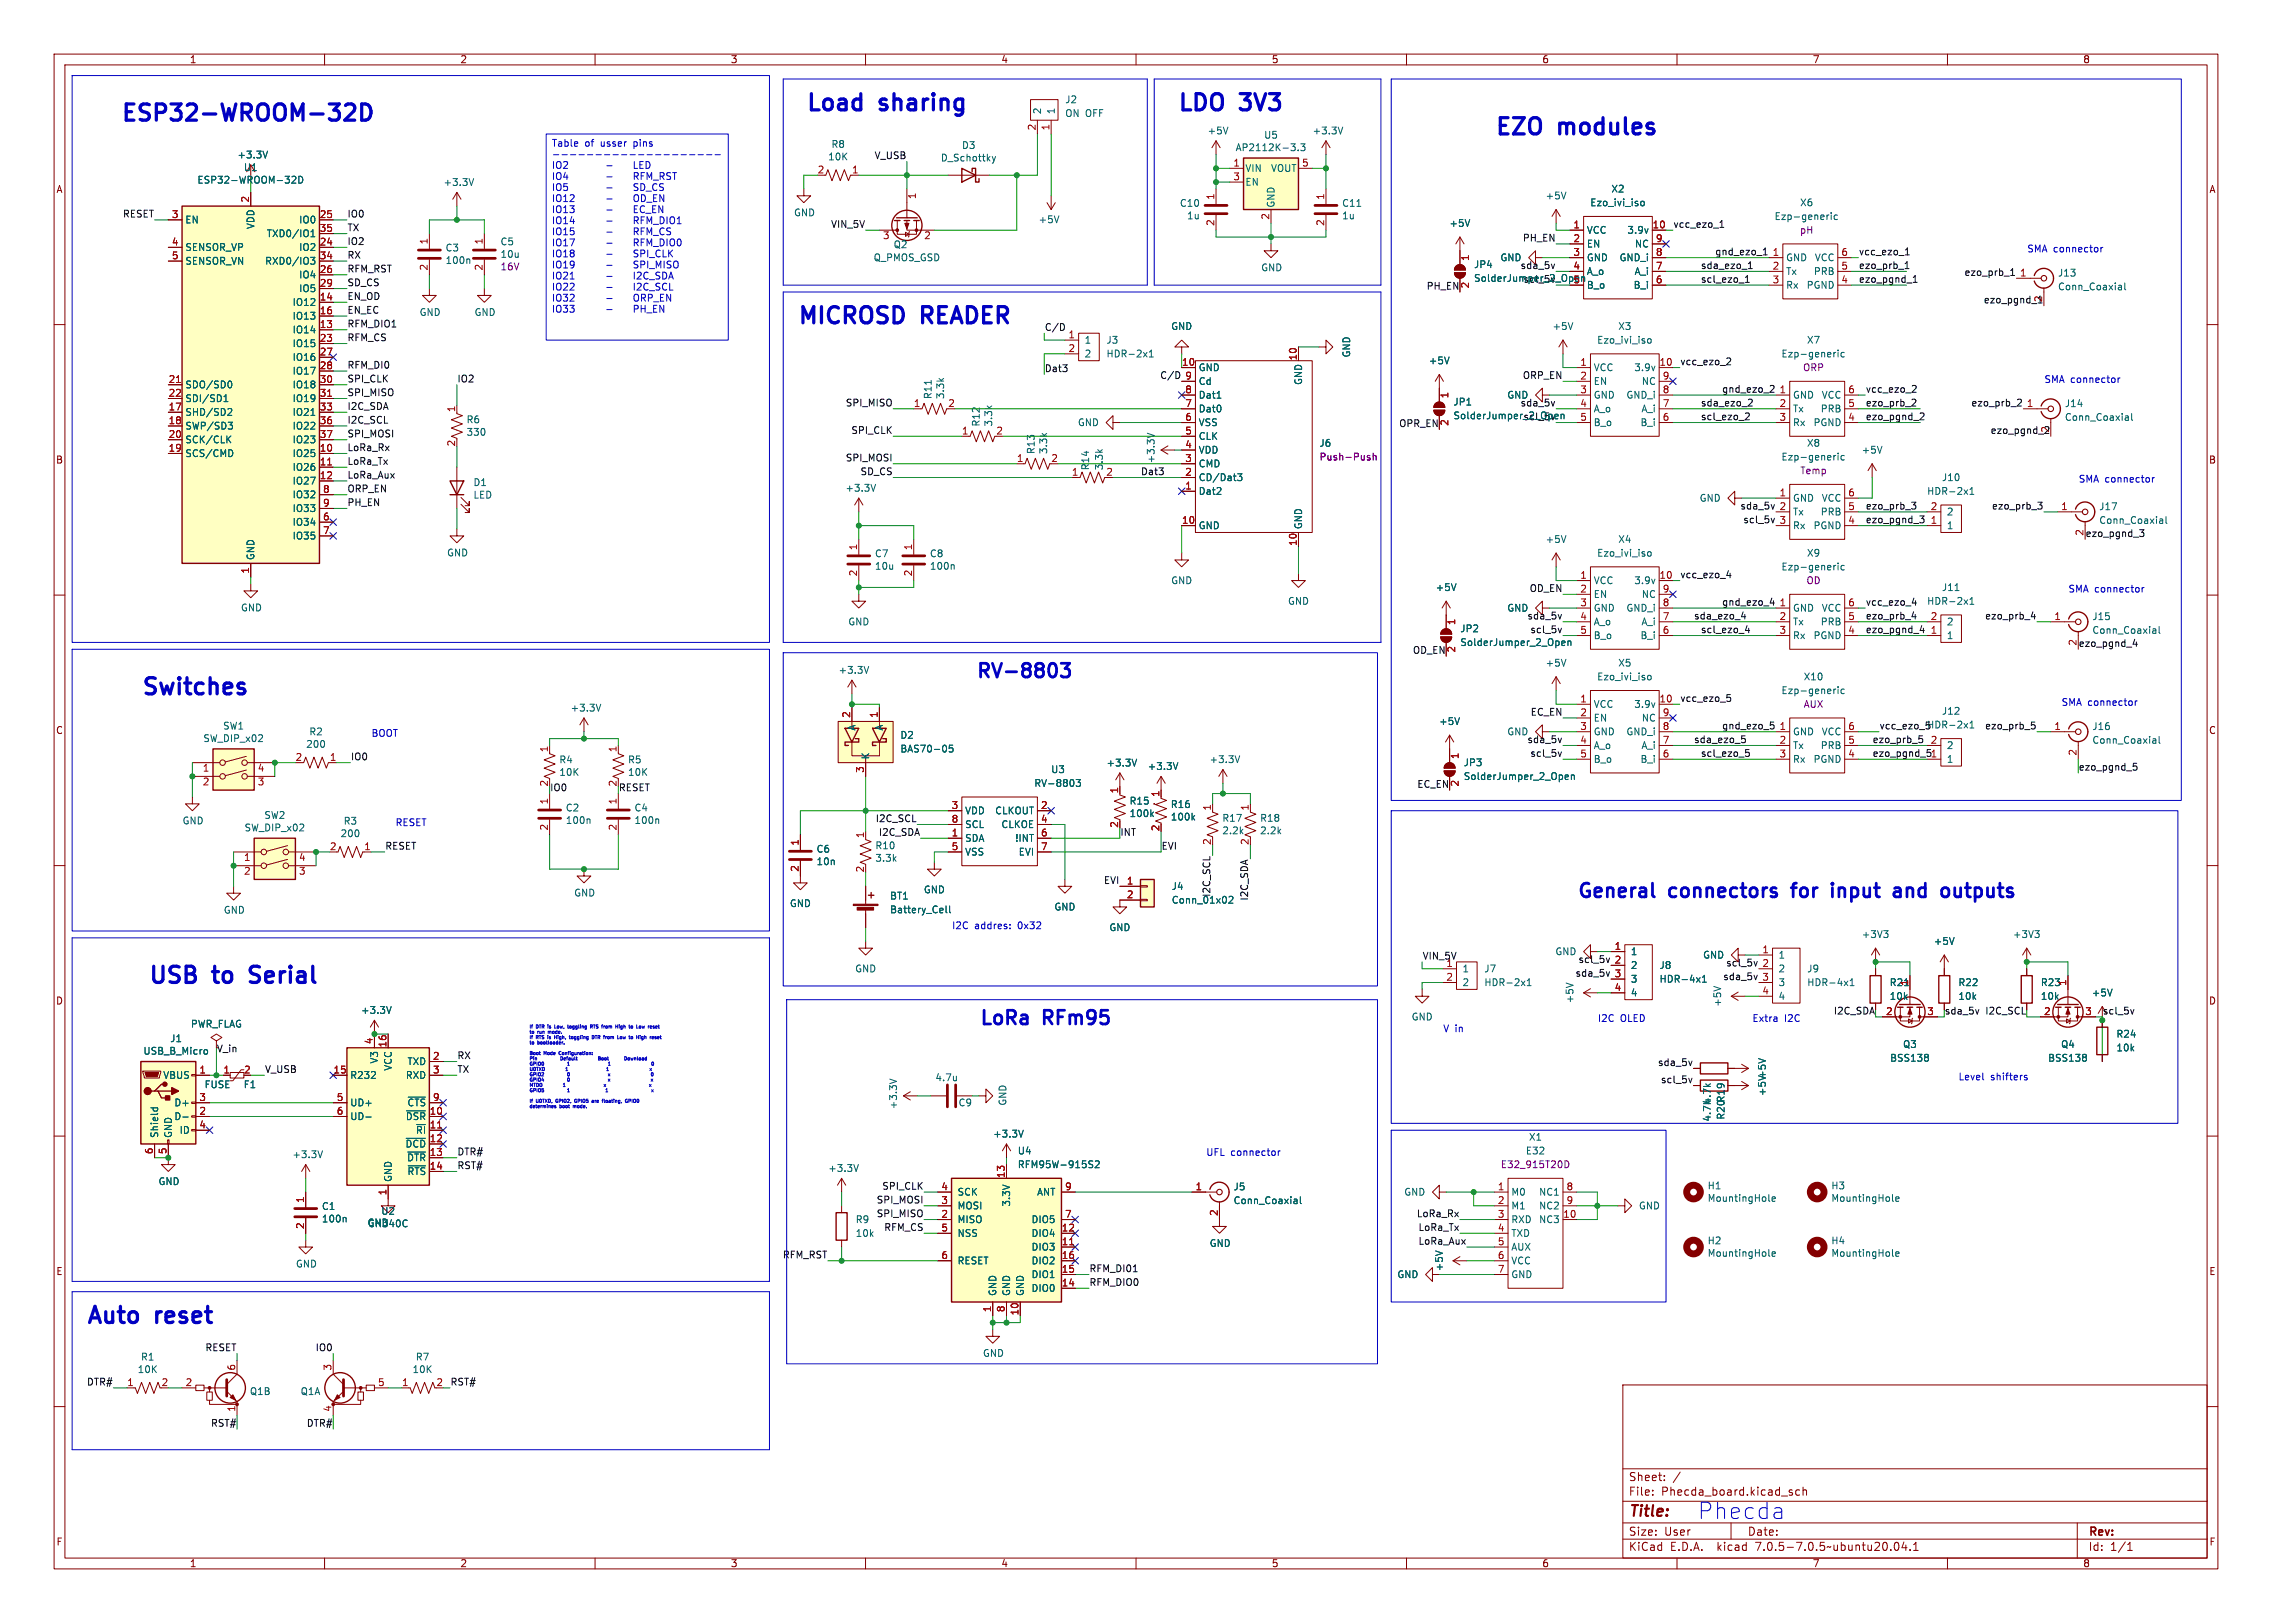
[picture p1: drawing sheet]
<svg xmlns="http://www.w3.org/2000/svg" width="420mm" height="300mm" viewBox="0 0 420 300" stroke-linecap="round" stroke-linejoin="round" font-family="sans-serif">
<defs><g id="words">
<g font-size="4.2" fill="#0000c2">
<text x="22.2" y="22.6">ESP32-WROOM-32D</text>
<text x="148.8" y="20.7">Load</text>
<text x="162.5" y="20.7">sharing</text>
<text x="217.5" y="20.7">LDO</text>
<text x="229.2" y="20.7">3V3</text>
<text x="276.1" y="25.2">EZO</text>
<text x="288" y="25.2">modules</text>
<text x="147.3" y="60.1">MICROSD</text>
<text x="170.3" y="60.1">READER</text>
<text x="26" y="128.7">Switches</text>
<text x="27.3" y="182">USB</text>
<text x="39.5" y="182">to</text>
<text x="47.1" y="182">Serial</text>
<text x="15.9" y="244.9">Auto</text>
<text x="28.8" y="244.9">reset</text>
<text x="313.7" y="281.1">Phecda</text>
</g>
<g font-size="3.5" fill="#0000c2">
<text x="180.3" y="125.5">RV-8803</text>
<text x="291.5" y="166.1">General</text>
<text x="308.6" y="166.1">connectors</text>
<text x="332.1" y="166.1">for</text>
<text x="340.1" y="166.1">input</text>
<text x="352.3" y="166.1">and</text>
<text x="361.9" y="166.1">outputs</text>
<text x="181" y="189.6">LoRa</text>
<text x="192.9" y="189.6">RFm95</text>
</g>
<text font-size="2.8" fill="#840000" x="301" y="280.8">Title:</text>
<g font-size="2.1" fill="#840000">
<text x="301" y="273.9">Sheet:</text>
<text x="301" y="276.6">File:</text>
<text x="307" y="276.6">Phecda_board.kicad_sch</text>
<text x="301" y="286.8">KiCad</text>
<text x="301" y="284">Size:</text>
<text x="307.6" y="284">User</text>
<text x="308.6" y="286.8">E.D.A.</text>
<text x="317.4" y="286.8">kicad</text>
<text x="323" y="284">Date:</text>
<text x="324.5" y="286.8">7.0.5-7.0.5~ubuntu20.04.1</text>
<text x="386" y="284.2">Rev:</text>
<text x="386" y="286.8">Id:</text>
<text x="390" y="286.8">1/1</text>
</g>
<g font-size="1.8" fill="#840000">
<text x="35" y="11.8">1</text>
<text x="85" y="11.8">2</text>
<text x="135" y="11.8">3</text>
<text x="185" y="11.8">4</text>
<text x="235" y="11.8">5</text>
<text x="285" y="11.8">6</text>
<text x="335" y="11.8">7</text>
<text x="385" y="11.8">8</text>
<text x="10.4" y="35.8">A</text>
<text x="408.4" y="35.8">A</text>
<text x="10.3" y="85.8">B</text>
<text x="408.3" y="85.8">B</text>
<text x="10.3" y="135.8">C</text>
<text x="408.3" y="135.8">C</text>
<text x="10.3" y="185.8">D</text>
<text x="408.3" y="185.8">D</text>
<text x="40" y="194.6">V_in</text>
<text x="10.4" y="235.8">E</text>
<text x="408.3" y="235.8">E</text>
<text x="10.4" y="285.8">F</text>
<text x="408.4" y="285.8">F</text>
<text x="35" y="289.8">1</text>
<text x="85" y="289.8">2</text>
<text x="135" y="289.8">3</text>
<text x="185" y="289.8">4</text>
<text x="235" y="289.8">5</text>
<text x="285" y="289.8">6</text>
<text x="335" y="289.8">7</text>
<text x="385" y="289.8">8</text>
</g>
<g font-size="1.8" fill="#006464">
<text x="192.6" y="21.2" transform="rotate(-90 192.6 21.2)">2</text>
<text x="195.1" y="21.2" transform="rotate(-90 195.1 21.2)">1</text>
<text x="196.9" y="19.2">J2</text>
<text x="196.9" y="21.8">ON OFF</text>
<text x="43.8" y="29.5">+3.3V</text>
<text x="153" y="29.8">10K</text>
<text x="153.6" y="27.5">R8</text>
<text x="177.8" y="27.7">D3</text>
<text x="223.2" y="25">+5V</text>
<text x="228.4" y="28.1">AP2112K-3.3</text>
<text x="233.6" y="25.8">U5</text>
<text x="242.6" y="25">+3.3V</text>
<text x="36.4" y="34.1">ESP32-WROOM-32D</text>
<text x="45" y="31.8">U1</text>
<text x="81.9" y="34.5">+3.3V</text>
<text x="173.9" y="30">D_Schottky</text>
<text x="230.1" y="31.9">VIN</text>
<text x="230.1" y="34.5">EN</text>
<text x="234.9" y="31.9">VOUT</text>
<text x="297.8" y="35.8">X2</text>
<text x="34.2" y="41.5">EN</text>
<text x="55.3" y="41.5">IO0</text>
<text x="146.7" y="40.1">GND</text>
<text x="191.9" y="41.4">+5V</text>
<text x="218" y="38.4">C10</text>
<text x="219.4" y="40.7">1u</text>
<text x="235.8" y="38.5" transform="rotate(-90 235.8 38.5)">GND</text>
<text x="248" y="38.4">C11</text>
<text x="248" y="40.7">1u</text>
<text x="285.7" y="37">+5V</text>
<text x="293.9" y="38.3">Ezo_ivi_iso</text>
<text x="328" y="40.8">Ezp-generic</text>
<text x="332.7" y="38.3">X6</text>
<text x="34.2" y="46.5">SENSOR_VP</text>
<text x="47.2" y="42.4" transform="rotate(-90 47.2 42.4)">VDD</text>
<text x="49.3" y="44">TXD0/IO1</text>
<text x="55.3" y="46.5">IO2</text>
<text x="82.3" y="46.6">C3</text>
<text x="92.5" y="45.5">C5</text>
<text x="92.5" y="47.8">10u</text>
<text x="165.1" y="46">Q2</text>
<text x="267.9" y="42.1">+5V</text>
<text x="293.2" y="43.4">VCC</text>
<text x="293.2" y="45.9">EN</text>
<text x="300.8" y="43.4">3.9v</text>
<text x="302.2" y="45.9">NC</text>
<text x="34.2" y="49.1">SENSOR_VN</text>
<text x="49" y="49.1">RXD0/IO3</text>
<text x="55.3" y="51.6">IO4</text>
<text x="82.3" y="49">100n</text>
<text x="161.4" y="48.5">Q_PMOS_GSD</text>
<text x="233.1" y="50.3">GND</text>
<text x="272.4" y="49.7">JP4</text>
<text x="277.3" y="48.5">GND</text>
<text x="281.6" y="52.4">scl_5v</text>
<text x="293.2" y="48.5">GND</text>
<text x="293.2" y="51">A_o</text>
<text x="293.2" y="53.5">B_o</text>
<text x="299.4" y="48.5">GND_i</text>
<text x="302" y="53.5">B_i</text>
<text x="302.1" y="51">A_i</text>
<text x="330.1" y="48.5">GND</text>
<text x="330.1" y="51">Tx</text>
<text x="330.1" y="53.5">Rx</text>
<text x="333.9" y="53.5">PGND</text>
<text x="335.3" y="51">PRB</text>
<text x="335.5" y="48.5">VCC</text>
<text x="380.4" y="51.3">J13</text>
<text x="380.4" y="53.8">Conn_Coaxial</text>
<text x="54.1" y="56.7">IO12</text>
<text x="54.1" y="59.2">IO13</text>
<text x="55.3" y="54.2">IO5</text>
<text x="77.5" y="58.6">GND</text>
<text x="87.7" y="58.6">GND</text>
<text x="54.1" y="61.8">IO14</text>
<text x="54.1" y="64.3">IO15</text>
<text x="200.4" y="63.7">1</text>
<text x="204.5" y="63.7">J3</text>
<text x="216.4" y="61.2">GND</text>
<text x="286.9" y="61.2">+5V</text>
<text x="295.2" y="63.7">Ezo_ivi_iso</text>
<text x="299.1" y="61.2">X3</text>
<text x="334" y="63.7">X7</text>
<text x="34.2" y="71.9">SDO/SD0</text>
<text x="54.1" y="66.9">IO16</text>
<text x="54.1" y="69.4">IO17</text>
<text x="54.1" y="71.9">IO18</text>
<text x="200.4" y="66.2">2</text>
<text x="204.5" y="66.2">HDR-2x1</text>
<text x="221.5" y="68.8">GND</text>
<text x="221.5" y="71.3">Cd</text>
<text x="240.9" y="71.2" transform="rotate(-90 240.9 71.2)">GND</text>
<text x="249.7" y="66.1" transform="rotate(-90 249.7 66.1)">GND</text>
<text x="264.1" y="67.5">+5V</text>
<text x="294.5" y="68.8">VCC</text>
<text x="294.5" y="71.3">EN</text>
<text x="302.1" y="68.8">3.9v</text>
<text x="303.5" y="71.3">NC</text>
<text x="329.3" y="66.2">Ezp-generic</text>
<text x="34.2" y="77">SHD/SD2</text>
<text x="34.2" y="74.5">SDI/SD1</text>
<text x="54.1" y="74.5">IO19</text>
<text x="54.1" y="77">IO21</text>
<text x="172.4" y="73.8" transform="rotate(-90 172.4 73.8)">R11</text>
<text x="174.7" y="73.8" transform="rotate(-90 174.7 73.8)">3.3k</text>
<text x="221.5" y="76.4">Dat0</text>
<text x="221.5" y="73.9">Dat1</text>
<text x="268.6" y="75.1">JP1</text>
<text x="268.6" y="77.7">SolderJumper_2_Open</text>
<text x="278.6" y="73.9">GND</text>
<text x="281.6" y="77.8">scl_5v</text>
<text x="294.5" y="73.9">GND</text>
<text x="294.5" y="76.4">A_o</text>
<text x="300.6" y="73.9">GND_i</text>
<text x="303.4" y="76.4">A_i</text>
<text x="331.3" y="73.9">GND</text>
<text x="331.3" y="76.4">Tx</text>
<text x="336.5" y="76.4">PRB</text>
<text x="336.7" y="73.9">VCC</text>
<text x="381.6" y="75.4">J14</text>
<text x="381.6" y="78">Conn_Coaxial</text>
<text x="34.2" y="79.6">SWP/SD3</text>
<text x="34.2" y="82.1">SCK/CLK</text>
<text x="54.1" y="79.6">IO22</text>
<text x="54.1" y="82.1">IO23</text>
<text x="86.2" y="78.4">R6</text>
<text x="86.2" y="80.7">330</text>
<text x="181.3" y="78.9" transform="rotate(-90 181.3 78.9)">R12</text>
<text x="183.6" y="78.9" transform="rotate(-90 183.6 78.9)">3.3k</text>
<text x="191.4" y="84" transform="rotate(-90 191.4 84)">R13</text>
<text x="193.7" y="84" transform="rotate(-90 193.7 84)">3.3k</text>
<text x="199.2" y="78.9">GND</text>
<text x="221.5" y="81.5">CLK</text>
<text x="221.5" y="78.9">VSS</text>
<text x="243.8" y="82.7">J6</text>
<text x="294.5" y="78.9">B_o</text>
<text x="303.2" y="78.9">B_i</text>
<text x="331.3" y="78.9">Rx</text>
<text x="334" y="82.7">X8</text>
<text x="335.2" y="78.9">PGND</text>
<text x="34.2" y="84.6">SCS/CMD</text>
<text x="54.1" y="84.6">IO25</text>
<text x="54.1" y="87.2">IO26</text>
<text x="54.1" y="89.7">IO27</text>
<text x="201.5" y="87" transform="rotate(-90 201.5 87)">R14</text>
<text x="204" y="87" transform="rotate(-90 204 87)">3.3k</text>
<text x="213.6" y="85.7" transform="rotate(-90 213.6 85.7)">+3.3V</text>
<text x="221.5" y="89.1">CD/Dat3</text>
<text x="221.5" y="86.6">CMD</text>
<text x="221.5" y="84">VDD</text>
<text x="329.3" y="85.3">Ezp-generic</text>
<text x="344.1" y="84">+5V</text>
<text x="358.9" y="89.1">J10</text>
<text x="54.1" y="92.3">IO32</text>
<text x="54.1" y="94.8">IO33</text>
<text x="87.5" y="90">D1</text>
<text x="87.5" y="92.3">LED</text>
<text x="156.2" y="91">+3.3V</text>
<text x="221.5" y="91.6">Dat2</text>
<text x="314.1" y="92.9">GND</text>
<text x="331.3" y="92.9">GND</text>
<text x="331.3" y="95.4">Tx</text>
<text x="336.5" y="95.4">PRB</text>
<text x="336.7" y="92.9">VCC</text>
<text x="356.2" y="91.6">HDR-2x1</text>
<text x="359.8" y="95.4">2</text>
<text x="388" y="94.5">J17</text>
<text x="54.1" y="97.3">IO34</text>
<text x="54.1" y="99.9">IO35</text>
<text x="221.5" y="98">GND</text>
<text x="240.9" y="97.9" transform="rotate(-90 240.9 97.9)">GND</text>
<text x="285.7" y="100.5">+5V</text>
<text x="299.1" y="100.5">X4</text>
<text x="331.3" y="98">Rx</text>
<text x="335.2" y="98">PGND</text>
<text x="359.8" y="98">1</text>
<text x="388" y="97">Conn_Coaxial</text>
<text x="47.2" y="103.6" transform="rotate(-90 47.2 103.6)">GND</text>
<text x="82.6" y="103">GND</text>
<text x="161.7" y="103.2">C7</text>
<text x="161.7" y="105.5">10u</text>
<text x="171.8" y="103.2">C8</text>
<text x="171.8" y="105.5">100n</text>
<text x="295.2" y="103.1">Ezo_ivi_iso</text>
<text x="329.3" y="105.6">Ezp-generic</text>
<text x="334" y="103.1">X9</text>
<text x="44.5" y="113.2">GND</text>
<text x="216.4" y="108.1">GND</text>
<text x="238" y="112">GND</text>
<text x="265.3" y="109.4">+5V</text>
<text x="278.6" y="113.2">GND</text>
<text x="294.5" y="108.1">VCC</text>
<text x="294.5" y="110.7">EN</text>
<text x="294.5" y="113.2">GND</text>
<text x="300.6" y="113.2">GND_i</text>
<text x="302.1" y="108.1">3.9v</text>
<text x="303.5" y="110.7">NC</text>
<text x="331.3" y="113.2">GND</text>
<text x="336.7" y="113.2">VCC</text>
<text x="356.2" y="112">HDR-2x1</text>
<text x="358.9" y="109.4">J11</text>
<text x="156.8" y="115.8">GND</text>
<text x="269.9" y="117">JP2</text>
<text x="269.9" y="119.6">SolderJumper_2_Open</text>
<text x="294.5" y="115.8">A_o</text>
<text x="294.5" y="118.3">B_o</text>
<text x="303.2" y="118.3">B_i</text>
<text x="303.4" y="115.8">A_i</text>
<text x="331.3" y="115.8">Tx</text>
<text x="331.3" y="118.3">Rx</text>
<text x="335.2" y="118.3">PGND</text>
<text x="336.5" y="115.8">PRB</text>
<text x="359.8" y="118.3">1</text>
<text x="359.8" y="115.8">2</text>
<text x="386.7" y="114.8">J15</text>
<text x="386.7" y="117.3">Conn_Coaxial</text>
<text x="155" y="124.7">+3.3V</text>
<text x="285.7" y="123.4">+5V</text>
<text x="295.2" y="125.9">Ezo_ivi_iso</text>
<text x="299.1" y="123.4">X5</text>
<text x="333.4" y="125.9">X10</text>
<text x="105.4" y="131.7">+3.3V</text>
<text x="294.5" y="131">VCC</text>
<text x="302.1" y="131">3.9v</text>
<text x="329.3" y="128.5">Ezp-generic</text>
<text x="37.5" y="137.3">SW_DIP_x02</text>
<text x="41.2" y="135">SW1</text>
<text x="57.1" y="136.1">R2</text>
<text x="158.3" y="135.1" transform="rotate(-90 158.3 135.1)">A</text>
<text x="163.4" y="135.1" transform="rotate(-90 163.4 135.1)">A</text>
<text x="166.4" y="136.7">D2</text>
<text x="266" y="134.2">+5V</text>
<text x="294.5" y="133.5">EN</text>
<text x="294.5" y="136.1">GND</text>
<text x="300.6" y="136.1">GND_i</text>
<text x="303.5" y="133.5">NC</text>
<text x="331.3" y="136.1">GND</text>
<text x="336.7" y="136.1">VCC</text>
<text x="358.9" y="132.3">J12</text>
<text x="386.7" y="135.1">J16</text>
<text x="386.7" y="137.6">Conn_Coaxial</text>
<text x="56.5" y="138.4">200</text>
<text x="103.3" y="141.3">R4</text>
<text x="103.3" y="143.6">10K</text>
<text x="116" y="141.3">R5</text>
<text x="116" y="143.6">10K</text>
<text x="160.8" y="140.5" transform="rotate(-90 160.8 140.5)">K</text>
<text x="166.4" y="139.3">BAS70-05</text>
<text x="194.2" y="143.1">U3</text>
<text x="204.5" y="141.8">+3.3V</text>
<text x="212.1" y="142.5">+3.3V</text>
<text x="223.5" y="141.2">+3.3V</text>
<text x="270.5" y="141.8">JP3</text>
<text x="294.5" y="138.6">A_o</text>
<text x="294.5" y="141.2">B_o</text>
<text x="303.2" y="141.2">B_i</text>
<text x="303.4" y="138.6">A_i</text>
<text x="331.3" y="138.6">Tx</text>
<text x="331.3" y="141.2">Rx</text>
<text x="335.2" y="141.2">PGND</text>
<text x="336.5" y="138.6">PRB</text>
<text x="359.8" y="141.2">1</text>
<text x="359.8" y="138.6">2</text>
<text x="191.1" y="145.6">RV-8803</text>
<text x="208.7" y="148.9">R15</text>
<text x="216.4" y="149.5">R16</text>
<text x="270.5" y="144.3">SolderJumper_2_Open</text>
<text x="33.7" y="152.5">GND</text>
<text x="45.1" y="153.8">SW_DIP_x02</text>
<text x="48.8" y="151.5">SW2</text>
<text x="62.9" y="154.9">200</text>
<text x="63.5" y="152.6">R3</text>
<text x="104.5" y="150.2">C2</text>
<text x="104.5" y="152.5">100n</text>
<text x="117.2" y="150.2">C4</text>
<text x="117.2" y="152.5">100n</text>
<text x="178.3" y="155.8">SDA</text>
<text x="178.3" y="150.7">VDD</text>
<text x="178.3" y="153.2">SCL</text>
<text x="183.9" y="150.7">CLKOUT</text>
<text x="185.1" y="153.2">CLKOE</text>
<text x="187.6" y="155.8">!INT</text>
<text x="208.7" y="151.2">100k</text>
<text x="216.4" y="151.8">100k</text>
<text x="225.9" y="152.1">R17</text>
<text x="225.9" y="154.4">2.2k</text>
<text x="232.9" y="152.1">R18</text>
<text x="232.9" y="154.4">2.2k</text>
<text x="150.9" y="157.8">C6</text>
<text x="150.9" y="160.1">10n</text>
<text x="161.8" y="157.1">R10</text>
<text x="161.8" y="159.4">3.3k</text>
<text x="178.3" y="158.3">VSS</text>
<text x="188.3" y="158.3">EVI</text>
<text x="106.1" y="165.9">GND</text>
<text x="146" y="167.8">GND</text>
<text x="164.5" y="166.4">BT1</text>
<text x="170.7" y="165.3">GND</text>
<text x="216.5" y="164.7">J4</text>
<text x="216.5" y="167.2">Conn_01x02</text>
<text x="223.8" y="165.8" transform="rotate(-90 223.8 165.8)">I2C_SCL</text>
<text x="41.3" y="169">GND</text>
<text x="164.5" y="169">Battery_Cell</text>
<text x="194.9" y="168.5">GND</text>
<text x="205" y="172.3">GND</text>
<text x="344.1" y="173.5">+3V3</text>
<text x="372" y="173.5">+3V3</text>
<text x="158" y="179.9">GND</text>
<text x="270.3" y="179.9">1</text>
<text x="274.3" y="179.9">J7</text>
<text x="287.5" y="176.7">GND</text>
<text x="301.4" y="176.7">1</text>
<text x="301.4" y="179.3">2</text>
<text x="306.7" y="179.3">J8</text>
<text x="314.8" y="177.4">GND</text>
<text x="328.7" y="177.4">1</text>
<text x="328.7" y="179.9">2</text>
<text x="334" y="179.9">J9</text>
<text x="357.4" y="174.8">+5V</text>
<text x="270.3" y="182.4">2</text>
<text x="274.3" y="182.4">HDR-2x1</text>
<text x="291" y="185.5" transform="rotate(-90 291 185.5)">+5V</text>
<text x="301.4" y="181.8">3</text>
<text x="301.4" y="184.3">4</text>
<text x="306.7" y="181.8">HDR-4x1</text>
<text x="328.7" y="182.4">3</text>
<text x="328.7" y="185">4</text>
<text x="334" y="182.4">HDR-4x1</text>
<text x="349.3" y="182.4">R21</text>
<text x="349.3" y="185">10k</text>
<text x="362" y="182.4">R22</text>
<text x="362" y="185">10k</text>
<text x="377.2" y="182.4">R23</text>
<text x="377.2" y="185">10k</text>
<text x="386.6" y="184.3">+5V</text>
<text x="35.2" y="190.1">PWR_FLAG</text>
<text x="66.7" y="187.6">+3.3V</text>
<text x="260.9" y="188.8">GND</text>
<text x="318.3" y="186.1" transform="rotate(-90 318.3 186.1)">+5V</text>
<text x="391.2" y="192">R24</text>
<text x="26.5" y="195.1">USB_B_Micro</text>
<text x="31.4" y="192.8">J1</text>
<text x="70" y="196.6" transform="rotate(-90 70 196.6)">V3</text>
<text x="72.6" y="197.9" transform="rotate(-90 72.6 197.9)">VCC</text>
<text x="75.3" y="197">TXD</text>
<text x="349.3" y="196.4">BSS138</text>
<text x="351.7" y="193.9">Q3</text>
<text x="378.5" y="196.4">BSS138</text>
<text x="380.9" y="193.9">Q4</text>
<text x="391.2" y="194.5">10k</text>
<text x="30.2" y="199.6">VBUS</text>
<text x="37.8" y="201.3">FUSE</text>
<text x="45" y="201.3">F1</text>
<text x="64.6" y="199.6">R232</text>
<text x="75" y="199.6">RXD</text>
<text x="172.9" y="200">4.7u</text>
<text x="326.6" y="202.7" transform="rotate(-90 326.6 202.7)">+5V+5V</text>
<text x="32.2" y="207.2">D-</text>
<text x="32.2" y="204.7">D+</text>
<text x="33.2" y="209.7">ID</text>
<text x="64.6" y="204.7">UD+</text>
<text x="64.6" y="207.2">UD-</text>
<text x="75" y="207.2">~{DSR}</text>
<text x="75.3" y="204.7">~{CTS}</text>
<text x="76.9" y="209.7">~{RI}</text>
<text x="166" y="205.1" transform="rotate(-90 166 205.1)">+3.3V</text>
<text x="177.1" y="204.7">C9</text>
<text x="186.2" y="204.4" transform="rotate(-90 186.2 204.4)">GND</text>
<text x="316.4" y="207.4" transform="rotate(-90 316.4 207.4)">4.7k4.7k</text>
<text x="319" y="207" transform="rotate(-90 319 207)">R20R19</text>
<text x="29.4" y="210.4" transform="rotate(-90 29.4 210.4)">Shield</text>
<text x="31.9" y="210.4" transform="rotate(-90 31.9 210.4)">GND</text>
<text x="54" y="214.2">+3.3V</text>
<text x="74.9" y="212.3">~{DCD}</text>
<text x="75.2" y="214.8">~{DTR}</text>
<text x="183.5" y="210.4">+3.3V</text>
<text x="188.1" y="213.6">U4</text>
<text x="282" y="213.6">E32</text>
<text x="282.6" y="211">X1</text>
<text x="29.2" y="219.2">GND</text>
<text x="72.6" y="218.6" transform="rotate(-90 72.6 218.6)">GND</text>
<text x="75.3" y="217.4">~{RTS}</text>
<text x="153" y="216.8">+3.3V</text>
<text x="176.9" y="221.2">SCK</text>
<text x="188.1" y="216.1">RFM95W-915S2</text>
<text x="191.7" y="221.2">ANT</text>
<text x="228" y="220.2">J5</text>
<text x="259.5" y="221.2">GND</text>
<text x="279.3" y="221.2">M0</text>
<text x="284.5" y="221.2">NC1</text>
<text x="315.6" y="220">H1</text>
<text x="338.5" y="220">H3</text>
<text x="59.4" y="223.8">C1</text>
<text x="59.4" y="226.1">100n</text>
<text x="67.9" y="226.8">GND</text>
<text x="67.9" y="227">CH340C</text>
<text x="70.4" y="224.7">U2</text>
<text x="158.1" y="226.3">R9</text>
<text x="176.9" y="226.3">MISO</text>
<text x="176.9" y="223.7">MOSI</text>
<text x="186.9" y="223.1" transform="rotate(-90 186.9 223.1)">3.3V</text>
<text x="190.7" y="226.3">DIO5</text>
<text x="228" y="222.7">Conn_Coaxial</text>
<text x="279.3" y="223.7">M1</text>
<text x="279.3" y="226.3">RXD</text>
<text x="284.5" y="226.3">NC3</text>
<text x="284.5" y="223.7">NC2</text>
<text x="302.9" y="223.7">GND</text>
<text x="315.6" y="222.3">MountingHole</text>
<text x="338.5" y="222.3">MountingHole</text>
<text x="158.1" y="228.8">10k</text>
<text x="176.9" y="228.8">NSS</text>
<text x="176.9" y="233.9">RESET</text>
<text x="190.7" y="231.3">DIO3</text>
<text x="190.7" y="228.8">DIO4</text>
<text x="190.7" y="233.9">DIO2</text>
<text x="223.6" y="230.6">GND</text>
<text x="279.3" y="228.8">TXD</text>
<text x="279.3" y="231.3">AUX</text>
<text x="279.3" y="233.9">VCC</text>
<text x="315.6" y="230.2">H2</text>
<text x="315.6" y="232.5">MountingHole</text>
<text x="338.5" y="230.2">H4</text>
<text x="338.5" y="232.5">MountingHole</text>
<text x="54.6" y="234.5">GND</text>
<text x="184.3" y="239.6" transform="rotate(-90 184.3 239.6)">GND</text>
<text x="186.9" y="239.6" transform="rotate(-90 186.9 239.6)">GND</text>
<text x="189.4" y="239.6" transform="rotate(-90 189.4 239.6)">GND</text>
<text x="190.7" y="239">DIO0</text>
<text x="190.7" y="236.4">DIO1</text>
<text x="258.2" y="236.4">GND</text>
<text x="266.9" y="235" transform="rotate(-90 266.9 235)">+5V</text>
<text x="279.3" y="236.4">GND</text>
<text x="26" y="251.7">R1</text>
<text x="76.8" y="251.7">R7</text>
<text x="181.6" y="251">GND</text>
<text x="25.4" y="254">10K</text>
<text x="76.2" y="254">10K</text>
<text x="46.1" y="258">Q1B</text>
<text x="55.5" y="258">Q1A</text>
</g>
<g font-size="1.8" fill="#0000c2">
<text x="101.9" y="27.4">Table</text>
<text x="108" y="27.4">of</text>
<text x="111" y="27.4">usser</text>
<text x="117.2" y="27.4">pins</text>
<text x="101.9" y="31.5">IO2 - LED</text>
<text x="101.9" y="33.5">IO4</text>
<text x="101.9" y="35.5">IO5 - SD_CS</text>
<text x="101.9" y="37.6">IO12</text>
<text x="101.9" y="39.6">IO13 - EC_EN</text>
<text x="101.9" y="41.7">IO14 - RFM_DIO1</text>
<text x="101.9" y="43.7">IO15</text>
<text x="101.9" y="45.8">IO17 - RFM_DIO0</text>
<text x="101.9" y="47.8">IO18</text>
<text x="374.6" y="46.7">SMA connector</text>
<text x="101.9" y="49.9">IO19</text>
<text x="101.9" y="51.9">IO21 - I2C_SDA</text>
<text x="101.9" y="53.9">IO22</text>
<text x="107.4" y="49.9">- SPI_MISO</text>
<text x="101.9" y="56">IO32</text>
<text x="101.9" y="58">IO33 - PH_EN</text>
<text x="377.8" y="70.9">SMA connector</text>
<text x="384.2" y="89.3">SMA connector</text>
<text x="382.3" y="109.6">SMA connector</text>
<text x="381" y="130.6">SMA connector</text>
<text x="68.6" y="136.3">BOOT</text>
<text x="73" y="152.8">RESET</text>
<text x="175.9" y="171.8">I2C</text>
<text x="180.1" y="171.8">addres:</text>
<text x="188.1" y="171.8">0x32</text>
<text x="266.7" y="190.9">V in</text>
<text x="295.3" y="189">I2C</text>
<text x="299.5" y="189">OLED</text>
<text x="323.8" y="189">Extra</text>
<text x="329.8" y="189">I2C</text>
<text x="361.9" y="199.8">Level</text>
<text x="367.9" y="199.8">shifters</text>
<text x="222.9" y="213.7">UFL connector</text>
</g>
<g font-size="1.8" fill="#0f0f0f">
<text x="161.6" y="29.5">V_USB</text>
<text x="22.7" y="40.3">RESET</text>
<text x="64.1" y="40.3">IO0</text>
<text x="64.1" y="42.8">TX</text>
<text x="64.1" y="45.4">IO2</text>
<text x="64.1" y="47.9">RX</text>
<text x="153.6" y="42.2">VIN_5V</text>
<text x="281.5" y="44.7">PH_EN</text>
<text x="309.2" y="42.2">vcc_ezo_1</text>
<text x="317" y="47.3">gnd_ezo_1</text>
<text x="343.5" y="47.3">vcc_ezo_1</text>
<text x="64.1" y="53">SD_CS</text>
<text x="64.1" y="50.5">RFM_RST</text>
<text x="263.7" y="53.6">PH_EN</text>
<text x="281.1" y="49.8">sda_5v</text>
<text x="314.3" y="49.8">sda_ezo_1</text>
<text x="314.3" y="52.4">scl_ezo_1</text>
<text x="343.5" y="49.8">ezo_prb_1</text>
<text x="343.5" y="52.4">ezo_pgnd_1</text>
<text x="363.1" y="51.1">ezo_prb_1</text>
<text x="64.1" y="58.1">EN_EC</text>
<text x="64.1" y="55.5">EN_OD</text>
<text x="366.7" y="56.2">ezo_pgnd_1</text>
<text x="377.6" y="55.9" transform="rotate(-90 377.6 55.9)">2</text>
<text x="64.1" y="63.2">RFM_CS</text>
<text x="64.1" y="60.6">RFM_DIO1</text>
<text x="193" y="61.2">C/D</text>
<text x="64.1" y="68.2">RFM_DI0</text>
<text x="64.1" y="70.8">SPI_CLK</text>
<text x="84.5" y="70.8">IO2</text>
<text x="193" y="68.9">Dat3</text>
<text x="214.4" y="70.1">C/D</text>
<text x="281.5" y="70.1">ORP_EN</text>
<text x="310.5" y="67.6">vcc_ezo_2</text>
<text x="64.1" y="73.3">SPI_MISO</text>
<text x="64.1" y="75.9">I2C_SDA</text>
<text x="156.3" y="75.2">SPI_MISO</text>
<text x="281.1" y="75.2">sda_5v</text>
<text x="314.3" y="77.8">scl_ezo_2</text>
<text x="314.3" y="75.2">sda_ezo_2</text>
<text x="318.3" y="72.7">gnd_ezo_2</text>
<text x="344.8" y="72.7">vcc_ezo_2</text>
<text x="344.8" y="77.8">ezo_pgnd_2</text>
<text x="344.8" y="75.2">ezo_prb_2</text>
<text x="364.4" y="75.2">ezo_prb_2</text>
<text x="64.1" y="80.9">SPI_MOSI</text>
<text x="64.1" y="83.5">LoRa_Rx</text>
<text x="64.1" y="78.4">I2C_SCL</text>
<text x="157.4" y="80.3">SPI_CLK</text>
<text x="258.6" y="79">OPR_EN</text>
<text x="368" y="80.3">ezo_pgnd_2</text>
<text x="378.8" y="80" transform="rotate(-90 378.8 80)">2</text>
<text x="64.1" y="88.6">LoRa_Aux</text>
<text x="64.1" y="86">LoRa_Tx</text>
<text x="156.3" y="85.4">SPI_MOSI</text>
<text x="159" y="87.9">SD_CS</text>
<text x="210.8" y="87.9">Dat3</text>
<text x="64.1" y="93.6">PH_EN</text>
<text x="64.1" y="91.1">ORP_EN</text>
<text x="321.7" y="94.3">sda_5v</text>
<text x="344.8" y="94.3">ezo_prb_3</text>
<text x="368.2" y="94.3">ezo_prb_3</text>
<text x="322.2" y="96.8">scl_5v</text>
<text x="344.8" y="96.8">ezo_pgnd_3</text>
<text x="385.2" y="99.1" transform="rotate(-90 385.2 99.1)">2</text>
<text x="385.4" y="99.3">ezo_pgnd_3</text>
<text x="310.5" y="107">vcc_ezo_4</text>
<text x="282.8" y="109.5">OD_EN</text>
<text x="318.3" y="112">gnd_ezo_4</text>
<text x="344.8" y="112">vcc_ezo_4</text>
<text x="282.3" y="114.6">sda_5v</text>
<text x="282.9" y="117.1">scl_5v</text>
<text x="313.1" y="114.6">sda_ezo_4</text>
<text x="314.3" y="117.1">scl_ezo_4</text>
<text x="344.8" y="117.1">ezo_pgnd_4</text>
<text x="344.8" y="114.6">ezo_prb_4</text>
<text x="366.9" y="114.6">ezo_prb_4</text>
<text x="383.9" y="119.4" transform="rotate(-90 383.9 119.4)">2</text>
<text x="384.2" y="119.7">ezo_pgnd_4</text>
<text x="261.2" y="120.9">OD_EN</text>
<text x="310.5" y="129.8">vcc_ezo_5</text>
<text x="278.6" y="136.1">GND</text>
<text x="282.3" y="137.4">sda_5v</text>
<text x="282.9" y="132.4">EC_EN</text>
<text x="313.1" y="137.4">sda_ezo_5</text>
<text x="318.3" y="134.9">gnd_ezo_5</text>
<text x="346.1" y="137.4">ezo_prb_5</text>
<text x="347.3" y="134.9">vcc_ezo_5 HDR-2x1</text>
<text x="366.9" y="134.9">ezo_prb_5</text>
<text x="64.8" y="140.6">IO0</text>
<text x="282.9" y="140">scl_5v</text>
<text x="314.3" y="140">scl_ezo_5</text>
<text x="346.1" y="140">ezo_pgnd_5</text>
<text x="356.8" y="140.1">1</text>
<text x="384.2" y="142.5">ezo_pgnd_5</text>
<text x="262" y="145.7">EC_EN</text>
<text x="161.9" y="152.1">I2C_SCL</text>
<text x="162.4" y="154.6">I2C_SDA</text>
<text x="71.1" y="157.1">RESET</text>
<text x="214.6" y="157.1">EVI</text>
<text x="204" y="163.5">EVI</text>
<text x="230.8" y="166.5" transform="rotate(-90 230.8 166.5)">I2C_SDA</text>
<text x="262.9" y="177.5">VIN_5V</text>
<text x="267.3" y="178.8">1</text>
<text x="291.8" y="178.1">scl_5v</text>
<text x="319.1" y="178.7">scl_5v</text>
<text x="291.2" y="180.6">sda_5v</text>
<text x="318.5" y="181.3">sda_5v</text>
<text x="388.6" y="187.6">scl_5v</text>
<text x="84.5" y="195.9">RX</text>
<text x="306.5" y="197.1">sda_5v</text>
<text x="48.9" y="198.4">V_USB</text>
<text x="84.5" y="198.4">TX</text>
<text x="307" y="200.3">scl_5v</text>
<text x="84.5" y="213.6">DTR#</text>
<text x="84.5" y="216.2">RST#</text>
<text x="163.1" y="220">SPI_CLK</text>
<text x="162" y="225.1">SPI_MISO</text>
<text x="162" y="222.5">SPI_MOSI</text>
<text x="163.4" y="227.6">RFM_CS</text>
<text x="261.9" y="225.1">LoRa_Rx</text>
<text x="262.2" y="227.6">LoRa_Tx</text>
<text x="144.7" y="232.7">RFM_RST</text>
<text x="262.2" y="230.2">LoRa_Aux</text>
<text x="201.3" y="237.8">RFM_DIO0</text>
<text x="201.3" y="235.2">RFM_DI01</text>
<text x="37.9" y="249.8">RESET</text>
<text x="58.3" y="249.8">IO0</text>
<text x="16.1" y="256.2">DTR#</text>
<text x="83.2" y="256.2">RST#</text>
<text x="39" y="263.8">RST#</text>
<text x="56.7" y="263.8">DTR#</text>
</g>
<g font-size="1.8" fill="#a90000">
<text x="191.5" y="24.2" transform="rotate(-90 191.5 24.2)">2</text>
<text x="194.1" y="24.2" transform="rotate(-90 194.1 24.2)">1</text>
<text x="151.1" y="32.1">2</text>
<text x="157.4" y="32.1">1</text>
<text x="227.9" y="30.9">1</text>
<text x="227.9" y="33.4">3</text>
<text x="240.6" y="30.9">5</text>
<text x="31.7" y="40.4">3</text>
<text x="46.1" y="37.5" transform="rotate(-90 46.1 37.5)">2</text>
<text x="59.1" y="40.4">25</text>
<text x="169.5" y="36.9" transform="rotate(-90 169.5 36.9)">1</text>
<text x="224.5" y="41.8" transform="rotate(-90 224.5 41.8)">2</text>
<text x="224.5" y="37" transform="rotate(-90 224.5 37)">1</text>
<text x="234.7" y="40.7" transform="rotate(-90 234.7 40.7)">2</text>
<text x="244.9" y="41.8" transform="rotate(-90 244.9 41.8)">2</text>
<text x="244.9" y="37" transform="rotate(-90 244.9 37)">1</text>
<text x="31.7" y="45.5">4</text>
<text x="59.1" y="45.5">24</text>
<text x="59.1" y="42.9">35</text>
<text x="79.1" y="45.2" transform="rotate(-90 79.1 45.2)">1</text>
<text x="89.3" y="45.2" transform="rotate(-90 89.3 45.2)">1</text>
<text x="163.2" y="44.5">3</text>
<text x="170.8" y="44.5">2</text>
<text x="290.8" y="42.3">1</text>
<text x="290.8" y="44.8">2</text>
<text x="290.8" y="47.4">3</text>
<text x="305.4" y="42.3">10</text>
<text x="306" y="47.4">8</text>
<text x="306" y="44.8">9</text>
<text x="327.6" y="47.4">1</text>
<text x="340.3" y="47.4">6</text>
<text x="31.7" y="48">5</text>
<text x="59.1" y="50.5">26</text>
<text x="59.1" y="53.1">29</text>
<text x="59.1" y="48">34</text>
<text x="79.1" y="50.1" transform="rotate(-90 79.1 50.1)">2</text>
<text x="89.3" y="50.1" transform="rotate(-90 89.3 50.1)">2</text>
<text x="271.8" y="53.4" transform="rotate(-90 271.8 53.4)">2</text>
<text x="271.8" y="48.3" transform="rotate(-90 271.8 48.3)">1</text>
<text x="272.4" y="52.3">SolderJumper_2_Open5</text>
<text x="290.8" y="49.9">4</text>
<text x="306" y="52.5">6</text>
<text x="306" y="49.9">7</text>
<text x="327.6" y="49.9">2</text>
<text x="327.6" y="52.5">3</text>
<text x="340.3" y="52.5">4</text>
<text x="340.3" y="49.9">5</text>
<text x="373.3" y="51.2">1</text>
<text x="59.1" y="55.6">14</text>
<text x="59.1" y="58.2">16</text>
<text x="59.1" y="60.7">13</text>
<text x="59.1" y="63.2">23</text>
<text x="59.1" y="65.8">27</text>
<text x="197.5" y="62.6">1</text>
<text x="197.5" y="65.2">2</text>
<text x="31.1" y="70.9">21</text>
<text x="59.1" y="68.3">28</text>
<text x="59.1" y="70.9">30</text>
<text x="218.4" y="67.7">10</text>
<text x="219" y="70.2">9</text>
<text x="239.8" y="66.7" transform="rotate(-90 239.8 66.7)">10</text>
<text x="292.1" y="67.7">1</text>
<text x="292.1" y="70.2">2</text>
<text x="306.7" y="67.7">10</text>
<text x="307.3" y="70.2">9</text>
<text x="31.1" y="75.9">17</text>
<text x="31.1" y="73.4">22</text>
<text x="59.1" y="73.4">31</text>
<text x="59.1" y="75.9">33</text>
<text x="84.2" y="76.2" transform="rotate(-90 84.2 76.2)">1</text>
<text x="168.9" y="75.3">1</text>
<text x="175.2" y="75.3">2</text>
<text x="219" y="77.9">6</text>
<text x="219" y="75.3">7</text>
<text x="219" y="72.8">8</text>
<text x="268" y="73.7" transform="rotate(-90 268 73.7)">1</text>
<text x="292.1" y="72.8">3</text>
<text x="292.1" y="75.3">4</text>
<text x="292.1" y="77.9">5</text>
<text x="307.3" y="77.9">6</text>
<text x="307.3" y="75.3">7</text>
<text x="307.3" y="72.8">8</text>
<text x="328.9" y="72.8">1</text>
<text x="328.9" y="75.3">2</text>
<text x="328.9" y="77.9">3</text>
<text x="341.6" y="77.9">4</text>
<text x="341.6" y="75.3">5</text>
<text x="341.6" y="72.8">6</text>
<text x="374.6" y="75.3">1</text>
<text x="31.1" y="78.5">18</text>
<text x="31.1" y="83.6">19</text>
<text x="31.1" y="81">20</text>
<text x="59.1" y="83.6">10</text>
<text x="59.1" y="78.5">36</text>
<text x="59.1" y="81">37</text>
<text x="84.2" y="82.6" transform="rotate(-90 84.2 82.6)">2</text>
<text x="177.8" y="80.4">1</text>
<text x="184.1" y="80.4">2</text>
<text x="219" y="82.9">4</text>
<text x="219" y="80.4">5</text>
<text x="268" y="78.8" transform="rotate(-90 268 78.8)">2</text>
<text x="59.1" y="86.1">11</text>
<text x="59.1" y="88.6">12</text>
<text x="187.9" y="85.5">1</text>
<text x="194.3" y="85.5">2</text>
<text x="198.1" y="88">1</text>
<text x="204.4" y="88">2</text>
<text x="219" y="88">2</text>
<text x="219" y="85.5">3</text>
<text x="59.7" y="91.2">8</text>
<text x="59.7" y="93.7">9</text>
<text x="219" y="90.6">1</text>
<text x="328.9" y="91.8">1</text>
<text x="328.9" y="94.4">2</text>
<text x="341.6" y="94.4">5</text>
<text x="341.6" y="91.8">6</text>
<text x="356.8" y="94.4">2</text>
<text x="381" y="94.4">1</text>
<text x="59.7" y="96.3">6</text>
<text x="59.7" y="98.8">7</text>
<text x="158.5" y="101.8" transform="rotate(-90 158.5 101.8)">1</text>
<text x="168.7" y="101.8" transform="rotate(-90 168.7 101.8)">1</text>
<text x="218.4" y="96.9">10</text>
<text x="239.8" y="101" transform="rotate(-90 239.8 101)">10</text>
<text x="328.9" y="96.9">3</text>
<text x="341.6" y="96.9">4</text>
<text x="356.8" y="96.9">1</text>
<text x="46.1" y="106.1" transform="rotate(-90 46.1 106.1)">1</text>
<text x="158.5" y="106.6" transform="rotate(-90 158.5 106.6)">2</text>
<text x="168.7" y="106.6" transform="rotate(-90 168.7 106.6)">2</text>
<text x="292.1" y="107.1">1</text>
<text x="306.7" y="107.1">10</text>
<text x="292.1" y="109.6">2</text>
<text x="292.1" y="112.1">3</text>
<text x="307.3" y="112.1">8</text>
<text x="307.3" y="109.6">9</text>
<text x="328.9" y="112.1">1</text>
<text x="341.6" y="112.1">6</text>
<text x="269.2" y="115.6" transform="rotate(-90 269.2 115.6)">1</text>
<text x="292.1" y="114.7">4</text>
<text x="292.1" y="117.2">5</text>
<text x="307.3" y="117.2">6</text>
<text x="307.3" y="114.7">7</text>
<text x="328.9" y="114.7">2</text>
<text x="328.9" y="117.2">3</text>
<text x="341.6" y="117.2">4</text>
<text x="341.6" y="114.7">5</text>
<text x="356.8" y="117.2">1</text>
<text x="356.8" y="114.7">2</text>
<text x="379.7" y="114.7">1</text>
<text x="269.2" y="120.7" transform="rotate(-90 269.2 120.7)">2</text>
<text x="292.1" y="129.9">1</text>
<text x="306.7" y="129.9">10</text>
<text x="157.2" y="132.7" transform="rotate(-90 157.2 132.7)">2</text>
<text x="162.3" y="132.7" transform="rotate(-90 162.3 132.7)">1</text>
<text x="292.1" y="132.5">2</text>
<text x="292.1" y="135">3</text>
<text x="292.1" y="137.5">4</text>
<text x="307.3" y="137.5">7</text>
<text x="307.3" y="135">8</text>
<text x="307.3" y="132.5">9</text>
<text x="328.9" y="135">1</text>
<text x="328.9" y="137.5">2</text>
<text x="341.6" y="137.5">5</text>
<text x="341.6" y="135">6</text>
<text x="356.8" y="137.5">2</text>
<text x="379.7" y="135">1</text>
<text x="37.4" y="142.9">1</text>
<text x="47.6" y="142.9">4</text>
<text x="54.6" y="140.7">2</text>
<text x="60.9" y="140.7">1</text>
<text x="101.3" y="139.1" transform="rotate(-90 101.3 139.1)">1</text>
<text x="114" y="139.1" transform="rotate(-90 114 139.1)">1</text>
<text x="159.8" y="142.9" transform="rotate(-90 159.8 142.9)">3</text>
<text x="269.9" y="140.4" transform="rotate(-90 269.9 140.4)">1</text>
<text x="292.1" y="140.1">5</text>
<text x="307.3" y="140.1">6</text>
<text x="328.9" y="140.1">3</text>
<text x="341.6" y="140.1">4</text>
<text x="383.9" y="139.7" transform="rotate(-90 383.9 139.7)">2</text>
<text x="37.4" y="145.4">2</text>
<text x="47.6" y="145.4">3</text>
<text x="101.3" y="148.8" transform="rotate(-90 101.3 148.8)">1</text>
<text x="101.3" y="145.4" transform="rotate(-90 101.3 145.4)">2</text>
<text x="114" y="148.8" transform="rotate(-90 114 148.8)">1</text>
<text x="114" y="145.4" transform="rotate(-90 114 145.4)">2</text>
<text x="175.9" y="149.6">3</text>
<text x="192.4" y="149.6">2</text>
<text x="206.8" y="146.7" transform="rotate(-90 206.8 146.7)">1</text>
<text x="214.4" y="147.4" transform="rotate(-90 214.4 147.4)">1</text>
<text x="223.9" y="149.9" transform="rotate(-90 223.9 149.9)">1</text>
<text x="230.9" y="149.9" transform="rotate(-90 230.9 149.9)">1</text>
<text x="269.9" y="145.4" transform="rotate(-90 269.9 145.4)">2</text>
<text x="101.3" y="153.6" transform="rotate(-90 101.3 153.6)">2</text>
<text x="114" y="153.6" transform="rotate(-90 114 153.6)">2</text>
<text x="159.8" y="155" transform="rotate(-90 159.8 155)">1</text>
<text x="175.9" y="154.7">1</text>
<text x="175.9" y="152.1">8</text>
<text x="192.4" y="152.1">4</text>
<text x="192.4" y="154.7">6</text>
<text x="206.8" y="153.1" transform="rotate(-90 206.8 153.1)">2</text>
<text x="214.4" y="153.7" transform="rotate(-90 214.4 153.7)">2</text>
<text x="45.1" y="159.4">1</text>
<text x="45.1" y="161.9">2</text>
<text x="55.2" y="161.9">3</text>
<text x="55.2" y="159.4">4</text>
<text x="60.9" y="157.2">2</text>
<text x="67.3" y="157.2">1</text>
<text x="147.7" y="161.2" transform="rotate(-90 147.7 161.2)">2</text>
<text x="147.7" y="156.4" transform="rotate(-90 147.7 156.4)">1</text>
<text x="159.8" y="161.3" transform="rotate(-90 159.8 161.3)">2</text>
<text x="175.9" y="157.2">5</text>
<text x="192.4" y="157.2">7</text>
<text x="223.9" y="156.2" transform="rotate(-90 223.9 156.2)">2</text>
<text x="230.9" y="156.2" transform="rotate(-90 230.9 156.2)">2</text>
<text x="208.2" y="163.6">1</text>
<text x="208.2" y="166.1">2</text>
<text x="298.4" y="175.6">1</text>
<text x="298.4" y="178.2">2</text>
<text x="325.7" y="176.3">1</text>
<text x="325.7" y="178.8">2</text>
<text x="267.3" y="181.4">2</text>
<text x="298.4" y="180.7">3</text>
<text x="298.4" y="183.3">4</text>
<text x="325.7" y="181.4">3</text>
<text x="325.7" y="183.9">4</text>
<text x="352.8" y="182.3" transform="rotate(-90 352.8 182.3)">1</text>
<text x="382" y="182.3" transform="rotate(-90 382 182.3)">1</text>
<text x="348.6" y="187.7">2</text>
<text x="356.2" y="187.7">3</text>
<text x="377.8" y="187.7">2</text>
<text x="385.4" y="187.7">3</text>
<text x="69" y="193.1" transform="rotate(-90 69 193.1)">4</text>
<text x="71.5" y="193.7" transform="rotate(-90 71.5 193.7)">16</text>
<text x="80" y="196">2</text>
<text x="36.8" y="198.5">1</text>
<text x="36.8" y="203.6">3</text>
<text x="41.2" y="198.5">1</text>
<text x="45.1" y="198.5">2</text>
<text x="61.6" y="198.5">15</text>
<text x="62.2" y="203.6">5</text>
<text x="80" y="198.5">3</text>
<text x="80" y="203.6">9</text>
<text x="36.8" y="206.1">2</text>
<text x="36.8" y="208.7">4</text>
<text x="62.2" y="206.1">6</text>
<text x="79.4" y="206.1">10</text>
<text x="79.4" y="208.7">11</text>
<text x="28.3" y="213.4" transform="rotate(-90 28.3 213.4)">6</text>
<text x="30.9" y="213.4" transform="rotate(-90 30.9 213.4)">5</text>
<text x="79.4" y="211.2">12</text>
<text x="79.4" y="213.7">13</text>
<text x="71.5" y="221" transform="rotate(-90 71.5 221)">1</text>
<text x="79.4" y="216.3">14</text>
<text x="174" y="220.1">4</text>
<text x="185.8" y="217.8" transform="rotate(-90 185.8 217.8)">13</text>
<text x="196.8" y="220.1">9</text>
<text x="220.9" y="220.1">1</text>
<text x="276.8" y="220.1">1</text>
<text x="289.5" y="220.1">8</text>
<text x="56.3" y="227.2" transform="rotate(-90 56.3 227.2)">2</text>
<text x="56.3" y="222.4" transform="rotate(-90 56.3 222.4)">1</text>
<text x="174" y="225.2">2</text>
<text x="174" y="222.6">3</text>
<text x="174" y="227.7">5</text>
<text x="196.2" y="227.7">12</text>
<text x="196.8" y="225.2">7</text>
<text x="225.2" y="224.8" transform="rotate(-90 225.2 224.8)">2</text>
<text x="276.8" y="222.6">2</text>
<text x="276.8" y="225.2">3</text>
<text x="276.8" y="227.7">4</text>
<text x="288.9" y="225.2">10</text>
<text x="289.5" y="222.6">9</text>
<text x="174" y="232.8">6</text>
<text x="196.2" y="230.3">11</text>
<text x="196.2" y="232.8">16</text>
<text x="276.8" y="230.3">5</text>
<text x="276.8" y="232.8">6</text>
<text x="196.2" y="237.9">14</text>
<text x="196.2" y="235.3">15</text>
<text x="276.8" y="235.3">7</text>
<text x="183.3" y="242.6" transform="rotate(-90 183.3 242.6)">1</text>
<text x="185.8" y="242.6" transform="rotate(-90 185.8 242.6)">8</text>
<text x="188.3" y="243.2" transform="rotate(-90 188.3 243.2)">10</text>
<text x="23.5" y="256.3">1</text>
<text x="29.8" y="256.3">2</text>
<text x="34.3" y="256.3">2</text>
<text x="43.6" y="253.4" transform="rotate(-90 43.6 253.4)">6</text>
<text x="61.3" y="253.4" transform="rotate(-90 61.3 253.4)">3</text>
<text x="69.8" y="256.3">5</text>
<text x="74.3" y="256.3">1</text>
<text x="80.6" y="256.3">2</text>
<text x="43.6" y="261" transform="rotate(-90 43.6 261)">1</text>
<text x="61.3" y="261" transform="rotate(-90 61.3 261)">4</text>
</g>
<g font-size="1.8" fill="#840084">
<text x="332.7" y="43.4">pH</text>
<text x="92.5" y="50.1">16V</text>
<text x="333.2" y="68.8">ORP</text>
<text x="243.8" y="85.3">Push-Push</text>
<text x="332.7" y="87.8">Temp</text>
<text x="333.9" y="108.1">OD</text>
<text x="333.4" y="131">AUX</text>
<text x="277.4" y="216.1">E32_915T20D</text>
</g>
<g font-size="1.8" fill="#009600">
<text x="101.6" y="146.3">IO0</text>
<text x="114.3" y="146.3">RESET</text>
<text x="207" y="154.6">INT</text>
<text x="339" y="187.6">I2C_SDA</text>
<text x="359.4" y="187.6">sda_5v</text>
<text x="367" y="187.6">I2C_SCL</text>
</g>
<g font-size=".8" fill="#0000c2">
<text x="97.8" y="190.1">If</text>
<text x="97.8" y="191.1">to</text>
<text x="99.2" y="190.1">DTR</text>
<text x="99.4" y="191.1">run</text>
<text x="101.6" y="190.1">is</text>
<text x="101.6" y="191.1">mode.</text>
<text x="103.1" y="190.1">Low,</text>
<text x="105.8" y="190.1">toggling</text>
<text x="110.2" y="190.1">RTS</text>
<text x="112.6" y="190.1">from</text>
<text x="115.4" y="190.1">High</text>
<text x="118.2" y="190.1">to</text>
<text x="119.8" y="190.1">Low</text>
<text x="97.8" y="192.1">If</text>
<text x="97.8" y="193.1">to</text>
<text x="97.8" y="195">Boot</text>
<text x="97.8" y="196">Pin</text>
<text x="97.8" y="197">GPIO0</text>
<text x="97.8" y="198">U0TXD</text>
<text x="99.2" y="192.1">RTS</text>
<text x="99.4" y="193.1">bootloader.</text>
<text x="100.6" y="195">Mode</text>
<text x="101.5" y="192.1">is</text>
<text x="103" y="192.1">High,</text>
<text x="103.6" y="195">Configuration:</text>
<text x="105.8" y="196">Default</text>
<text x="106.1" y="192.1">toggling</text>
<text x="110.5" y="192.1">DTR</text>
<text x="112.9" y="192.1">from</text>
<text x="114.8" y="196">Boot</text>
<text x="115.7" y="192.1">Low</text>
<text x="118.2" y="192.1">to</text>
<text x="119.8" y="192.1">High</text>
<text x="97.8" y="199">GPIO2</text>
<text x="97.8" y="199.9">GPIO4</text>
<text x="97.8" y="200.9">MTDO</text>
<text x="97.8" y="201.9">GPIO5</text>
<text x="97.8" y="203.9">If</text>
<text x="99.2" y="203.9">U0TXD,</text>
<text x="103" y="203.9">GPIO2,</text>
<text x="106.8" y="203.9">GPIO5</text>
<text x="110.2" y="203.9">are</text>
<text x="112.4" y="203.9">floating,</text>
<text x="116.9" y="203.9">GPIO0</text>
<text x="97.8" y="204.9">determines</text>
<text x="103.5" y="204.9">boot</text>
<text x="106.2" y="204.9">mode.</text>
</g>
</g></defs>
<g fill="none" stroke="#840000" stroke-width=".18">
<path d="M10 10h400v280h-400zM12 12h396v276h-396zM60 10v2M110 10v2M160 10v2M190.5 18.4h5.1v3.8h-5.1zM210 10v2M260 10v2M310 10v2M360 10v2M46.4 30.5v2.5M46.4 35.6v2.5"/>
<path d="M84.5 35.6v2.5M84.5 35.6l-.8 1.2M84.5 35.6l.7 1.2M148.6 34.9v1.3h1.3l-1.3 1.3-1.3-1.3h1.3M152.4 32.4h.3l.3-1 .8 2 .8-2 .7 2 .8-2 .7 2 .4-1M157.5 32.4h1.2M167.6 34.9v5.4M175.3 32.4h7.6M191.8 22.2v2.6M193.5 37.5l.8 1.2M194.3 22.2v2.6M194.3 36.2v2.5"/>
<path d="M195.1 37.5l-.8 1.2M224.8 26v2.6M224.8 34.9v2.8M224.8 39.8v2.7M224.8 26l-.8 1.3M224.8 26l.8 1.3M227.3 31.1h2.6M227.3 33.7h2.6M234.9 38.7v2.6M240 31.1h2.6M245.1 26v2.6M245.1 34.9v2.8"/>
<path d="M245.1 39.8v2.7M245.1 26l-.8 1.3M245.1 26l.8 1.3M287.7 38.7l-.8 1.3M287.7 38.7v2.6M287.7 38.7l.7 1.3M10 60h2M31.1 45.7h2.6M31.1 40.6h2.6M31.1 48.3h2.6M59.1 55.9h2.5M59.1 58.4h2.5"/>
<path d="M59.1 45.7h2.5M59.1 40.6h2.5M59.1 50.8h2.5M59.1 53.3h2.5M59.1 48.3h2.5M59.1 43.2h2.5M79.4 53.3v1.3h1.2l-1.2 1.3-1.3-1.3h1.3M79.4 43.2v2.8M79.4 48v2.8M89.5 53.3v1.3h1.3l-1.3 1.3-1.2-1.3h1.2M89.5 43.2v2.8M89.5 48v2.8"/>
<path d="M162.6 42.5h3.3M165.9 40.8v2.5h3.5v-2.5M167.4 42.9l.6 .4-.6 .4zM167.6 40.8v1.7h5.1M168.1 42.8l-.2 1M234.9 45.1v1.3h1.3l-1.3 1.2-1.2-1.2h1.2M268.9 50.4h2a1.02 1.02 0 0 1-1 1 1.02 1.02 0 0 1-1-1zM269.2 49.2a1.01 1.01 0 0 1 1.1-.2 1.01 1.01 0 0 1 .6 .9h-2zM269.9 43.8l-.8 1.3M269.9 43.8v5.1M269.9 51.4v2.6M269.9 43.8l.7 1.3"/>
<path d="M283.8 47.6v-1.2l-1.2 1.2 1.2 1.3v-1.3h1.3M290.2 42.5h2.5M290.2 45.1h2.5M290.2 47.6h2.5M290.2 50.2h2.5M290.2 52.7h2.5M292.7 40h12.7v15.2h-12.7zM305.4 42.5h2.6M305.4 45.1h2.6M305.4 47.6h2.6M305.4 50.2h2.6M305.4 52.7h2.6"/>
<path d="M327 47.6h2.6M327 50.2h2.6M327 52.7h2.6M329.6 45.1h10.1v10.1h-10.1zM339.7 47.6h2.6M339.7 50.2h2.6M339.7 52.7h2.6M372.7 51.4h4.6M377.8 53.2v3.3M408 60h2M31.1 76.2h2.6M31.1 78.7h2.6"/>
<path d="M31.1 71.1h2.6M31.1 73.7h2.6M59.1 61h2.5M59.1 76.2h2.5M59.1 78.7h2.5M59.1 71.1h2.5M59.1 73.7h2.5M59.1 63.5h2.5M59.1 66h2.5M59.1 68.6h2.5M84.5 76.5l1 .3-2.1 .8 2.1 .8-2.1 .7 2.1 .8-2.1 .7 1.1 .4v.3M84.5 74.9v1.3"/>
<path d="M168.9 75.6h1.5l.4-1.1 .8 2.1 .7-2.1 .8 2.1 .8-2.1 .7 2.1 .4-1M196.8 62.9h2.6M196.8 65.4h2.6M199.4 61.6h3.8v5.1h-3.8zM205.7 78.1v-1.3l-1.2 1.3 1.2 1.3v-1.3h1.3M218.4 64.1h1.3l-1.3-1.2-1.2 1.2h1.2v1.3M218.4 75.6h2.6M218.4 67.9h2.6M218.4 70.5h2.6M218.4 73h2.6M218.4 78.1h2.6M221 66.7h21.6v31.7h-21.6z"/>
<path d="M240 64.1v2.6M243.8 64.1h1.3v-1.2l1.3 1.2-1.3 1.3v-1.3M265 75.8h2.1a1.02 1.02 0 0 1-1 1 1.02 1.02 0 0 1-1.1-1zM265.4 74.6a1.01 1.01 0 0 1 1.1-.2 1.01 1.01 0 0 1 .6 .9h-2.1zM266.1 69.2l-.8 1.3M266.1 69.2v5.1M266.1 76.8v2.6M266.1 69.2l.7 1.3M285.1 73v-1.2l-1.3 1.2 1.3 1.3v-1.3h1.3M288.9 62.9l-.7 1.2M288.9 62.9v2.5M288.9 62.9l.8 1.2"/>
<path d="M291.5 75.6h2.5M291.5 67.9h2.5M291.5 70.5h2.5M291.5 73h2.5M291.5 78.1h2.5M294 65.4h12.7v15.2h-12.7zM306.7 75.6h2.5M306.7 67.9h2.5M306.7 70.5h2.5M306.7 73h2.5M306.7 78.1h2.5M328.3 75.6h2.5"/>
<path d="M328.3 73h2.5M328.3 78.1h2.5M330.8 70.5h10.2v10.1h-10.2zM341 75.6h2.5M341 73h2.5M341 78.1h2.5M374 75.6h4.6M379.1 77.3v3.3M31.1 83.8h2.6M31.1 81.3h2.6M59.1 83.8h2.5M59.1 86.4h2.5"/>
<path d="M59.1 88.9h2.5M59.1 81.3h2.5M59.1 96.5h2.5M59.1 99.1h2.5M59.1 91.4h2.5M59.1 94h2.5M84.5 97.8v1.3h1.2l-1.2 1.2-1.3-1.2h1.3M84.5 86.4v7.6M85.2 93.2l1.5 1.5v-.7v.7h-.7M85.2 91.9l1.5 1.6v-.8v.8h-.7M158.7 92.1v2.5M158.7 99.7v2.8"/>
<path d="M158.7 92.1l-.7 1.2M158.7 92.1l.8 1.2M168.9 99.7v2.8M177.8 80.6h1.5l.4-1 .8 2.1 .7-2.1 .8 2.1 .8-2.1 .7 2.1 .4-1.1M188 85.7h1.5l.4-1 .7 2 .8-2 .8 2 .7-2 .8 2 .4-1M198.1 88.3h1.5l.4-1.1 .8 2.1 .7-2.1 .8 2.1 .8-2.1 .7 2.1 .4-1M214.6 83.2l1.3 .7M214.6 83.2h2.6M215.9 82.4l-1.3 .8M218.4 80.6h2.6M218.4 85.7h2.6M218.4 88.3h2.6"/>
<path d="M218.4 83.2h2.6M218.4 90.8h2.6M218.4 97.2h2.6M240 98.4v2.6M320.7 92.1v-1.3l-1.3 1.3 1.3 1.2v-1.2h1.2M328.3 94.6h2.5M328.3 97.2h2.5M328.3 92.1h2.5M330.8 89.5h10.2v10.2h-10.2zM341 94.6h2.5M341 97.2h2.5M341 92.1h2.5"/>
<path d="M346.1 85.7l-.8 1.3M346.1 85.7v2.6M346.1 85.7l.7 1.3M356.2 94.6h2.6M356.2 97.2h2.6M358.8 93.3h3.8v5.1h-3.8zM380.4 94.6h4.5M385.4 96.4v3.3M10 110h2M46.4 108v1.2h1.2l-1.2 1.3-1.3-1.3h1.3M46.4 104.1v2.6M158.7 109.9v1.2h1.3l-1.3 1.3-1.2-1.3h1.2"/>
<path d="M158.7 104.5v2.8M168.9 104.5v2.8M218.4 102.2v1.3h1.3l-1.3 1.3-1.2-1.3h1.2M240 106v1.3h1.3l-1.3 1.3-1.2-1.3h1.2M266.3 117.7h2.1a1.02 1.02 0 0 1-1.1 1 1.02 1.02 0 0 1-1-1zM266.6 116.5a1.01 1.01 0 0 1 1.1-.2 1.01 1.01 0 0 1 .7 .9h-2.1zM267.3 111.1v5.1M267.3 118.7v2.6M267.3 111.1l-.7 1.3M267.3 111.1l.8 1.3M285.1 112.4v-1.3l-1.3 1.3 1.3 1.3v-1.3h1.3M287.7 102.2v2.6"/>
<path d="M287.7 102.2l-.8 1.3M287.7 102.2l.7 1.3M291.5 114.9h2.5M291.5 107.3h2.5M291.5 109.9h2.5M291.5 112.4h2.5M291.5 117.5h2.5M294 104.8h12.7v15.2h-12.7zM306.7 114.9h2.5M306.7 107.3h2.5M306.7 109.9h2.5M306.7 112.4h2.5"/>
<path d="M306.7 117.5h2.5M328.3 114.9h2.5M328.3 112.4h2.5M328.3 117.5h2.5M330.8 109.9h10.2v10.1h-10.2zM341 114.9h2.5M341 112.4h2.5M341 117.5h2.5M356.2 114.9h2.6M356.2 117.5h2.6M358.8 113.7h3.8v5h-3.8zM379.1 114.9h4.6"/>
<path d="M384.2 116.7v3.3M408 110h2M45.5 139.8l-3.8 1M101.6 139.3l1 .4-2 .8 2 .7-2 .8 2 .7-2 .8 1 .4v.2M101.6 137.8v1.3M107.9 132.7l-.7 1.3M107.9 132.7v2.6M107.9 132.7l.8 1.3M114.3 139.3l1 .4-2 .8 2 .7-2 .8 2 .7-2 .8 1 .4v.2M114.3 137.8v1.3M154.9 133.4h10.2v7.6h-10.2zM157.5 137.2v2.5h2.5"/>
<path d="M157.5 125.7v2.6M157.5 130.8v2.6M157.5 125.7l-.8 1.3M157.5 125.7l.7 1.3M160 139.7v3.8M162.6 130.8v2.6M162.6 137.2v2.5h-2.6M268 135.9v5.1M268 135.9l-.8 1.3M268 135.9l.7 1.3M285.1 135.3v-1.3l-1.3 1.3 1.3 1.2v-1.2h1.3M287.7 125.1v2.5"/>
<path d="M287.7 125.1l-.8 1.3M287.7 125.1l.7 1.3M291.5 137.8h2.5M291.5 135.3h2.5M291.5 130.2h2.5M291.5 132.7h2.5M294 127.6h12.7v15.3h-12.7zM306.7 137.8h2.5M306.7 135.3h2.5M306.7 130.2h2.5M306.7 132.7h2.5M328.3 137.8h2.5"/>
<path d="M328.3 135.3h2.5M330.8 132.7h10.2v10.2h-10.2zM341 137.8h2.5M341 135.3h2.5M356.2 137.8h2.6M358.8 136.5h3.8v5.1h-3.8zM379.1 135.3h4.6M384.2 137v3.3M10 160h2M35.6 147.3v1.3h1.2l-1.2 1.3-1.3-1.3h1.3M35.6 141h5M35.6 143.5h5"/>
<path d="M43.2 157.5h5.1M45.5 142.3l-3.8 1.1M45.7 141h5.1M45.7 143.5h5.1M53.2 158.9l-3.9 1M53.2 156.3l-3.9 1.1M53.3 157.5h5.1M55.9 141h.2l.4-1 .8 2 .7-2 .8 2 .8-2 .7 2 .4-1M61 141h1.2M62.2 157.5h.3l.4-1 .7 2 .8-2 .8 2 .7-2 .8 2 .4-1M67.3 157.5h1.3M101.6 146.7v2.8"/>
<path d="M101.6 151.5v2.8M114.3 146.7v2.8M114.3 151.5v2.8M148 159.1v4.1h1.2l-1.2 1.3-1.3-1.3h1.3M148 154.3v2.8M160 155.2l1 .4-2 .7 2 .8-2 .8 2 .7-2 .8 1 .4v.2M160 153.7v1.2M172.7 159.4v1.3h1.3l-1.3 1.2-1.3-1.2h1.3M175.3 157.5h2.5M175.3 154.9h2.5M175.3 149.9h2.5M175.3 152.4h2.5"/>
<path d="M177.8 147.3h14v12.7h-14zM191.8 157.5h2.5M191.8 154.9h2.5M191.8 149.9h2.5M191.8 152.4h2.5M207 146.9l1 .4-2 .8 2 .7-2 .8 2 .8-2 .7 1 .4v.3M207 142.9l-.8 1.2M207 142.9v3.8M207 142.9l.8 1.2M213.4 148.6h.1M214.6 147.6l1 .4-2 .7 2 .8-2 .7 2 .8-2 .8 1 .3v.3M214.6 143.5l-.7 1.3"/>
<path d="M214.6 143.5v3.8M214.6 143.5l.8 1.3M224.2 150.1l1 .4-2.1 .8 2.1 .7-2.1 .8 2.1 .7-2.1 .8 1.1 .4v.2M224.2 148.6v1.3M226.1 142.2l-.8 1.3M226.1 142.2v2.6M226.1 142.2l.7 1.3M231.1 150.1l1.1 .4-2.1 .8 2.1 .7-2.1 .8 2.1 .7-2.1 .8 1 .4v.2M231.1 148.6v1.3M267 142.5h2a1.02 1.02 0 0 1-1 1 1.02 1.02 0 0 1-1-1zM267.3 141.3a1.01 1.01 0 0 1 1.1-.2 1.01 1.01 0 0 1 .6 .9h-2zM268 143.5v2.6"/>
<path d="M291.5 140.3h2.5M306.7 140.3h2.5M328.3 140.3h2.5M341 140.3h2.5M356.2 140.3h2.6M408 160h2M43.2 163.8v1.3h1.2l-1.2 1.3-1.3-1.3h1.3M43.2 160h5.1M53.3 160h5.1M107.9 160.7v1.2h1.3l-1.3 1.3-1.2-1.3h1.2M160 174v1.3h1.3l-1.3 1.2-1.3-1.2h1.3M160 163.8v3.3"/>
<path d="M160 168.1v3.4M196.8 162.6v1.2h1.3l-1.3 1.3-1.2-1.3h1.2M207 163.8h3.8M210.8 166.2h1.3v.3h-1.3zM210.8 163.7h1.3v.3h-1.3zM210.8 166.4h-3.8v1.2h1.3l-1.3 1.3-1.3-1.3h1.3M266.7 179.1h2.5M269.2 177.8h3.8v5.1h-3.8zM294 175.9v-1.3l-1.3 1.3 1.3 1.3v-1.3h1.3M297.8 175.9h2.6M297.8 178.4h2.6M300.4 174.6h5v10.2h-5z"/>
<path d="M321.3 176.5v-1.2l-1.3 1.2 1.3 1.3v-1.3h1.3M325.1 179.1h2.6M325.1 176.5h2.6M327.7 175.3h5v10.1h-5zM346.7 175.3v2.5M346.7 179.1v1.2M346.7 175.3l-.8 1.2M346.7 175.3l.8 1.2M359.4 176.5l-.8 1.3M359.4 176.5v3.8M359.4 176.5l.8 1.3M374.6 175.3l-.7 1.2"/>
<path d="M374.6 175.3v2.5M374.6 179.1v1.2M374.6 175.3l.8 1.2M26.4 198h3.3v.2l-.2 1.1h-2.8zM35.4 198.6h.8v.3h-.8zM36.2 198.8h2.5M40 192.4l1-.6-1-.7-1 .7 1 .6v1.3M41.3 198.8h1.2M42.5 198.2h2.6v1.1h-2.6zM45.1 197.7h-.5l-1.5 2.1h-.6M61.6 198.8h2.5M69.2 188.6v5.1"/>
<path d="M69.2 188.6l-.7 1.3M69.2 188.6l.8 1.3M71.8 191.1v2.6M79.4 198.8h2.5M79.4 196.2h2.5M262.9 182.9v1.3h1.3l-1.3 1.2-1.3-1.2h1.3M266.7 181.6h2.5M292.7 183.5l1.3 .8M292.7 183.5h2.6M294 182.8l-1.3 .7M297.8 183.5h2.6M297.8 181h2.6"/>
<path d="M313.1 197.5h1.2M319.4 197.5h3.8M320 184.2l1.3 .7M320 184.2h2.6M321.3 183.4l-1.3 .8M321.9 196.7l1.3 .8M321.9 199.9l1.3 .8M323.2 197.5l-1.3 .7M325.1 184.2h2.6M325.1 181.6h2.6M346.7 185.4v1.3M351.3 186.2v2.5h3.5v-2.5"/>
<path d="M352.8 188.3l.6 .4-.6 .4zM353.1 186.2v1.8h-5.1M353.1 180.3v5.4M353.6 188.2l-.3 1M354.8 188h3.3M359.4 185.4v1.3M374.6 185.4v1.3M380.5 186.2v2.5h3.5v-2.5M382 188.3l.7 .4-.7 .4zM382.3 186.2v1.8h-5.1M382.3 180.3v5.4M382.8 188.2l-.3 1"/>
<path d="M384 188h3.3M387.9 187.3l.7-1.2v3.8M388.6 194.9v1.3M10 210h2M28.6 211.5v2.5M31 210.7h.2v.8h-.2zM31.1 211.5v3.8h1.3l-1.3 1.2-1.3-1.2h1.3M35.4 208.8h.8v.2h-.8zM35.4 206.2h.8v.3h-.8zM35.4 203.7h.8v.3h-.8zM36.2 206.4h2.5M36.2 208.9h2.5"/>
<path d="M36.2 203.8h2.5M56.5 215.3v2.5M56.5 215.3l-.7 1.2M56.5 215.3l.8 1.2M61.6 206.4h2.5M61.6 203.8h2.5M71.8 219.1v3.8h1.2l-1.2 1.3-1.3-1.3h1.3M79.4 206.4h2.5M79.4 208.9h2.5M79.4 211.5h2.5M79.4 214h2.5M79.4 216.5h2.5"/>
<path d="M79.4 203.8h2.5M155.6 217.8l-.8 1.3M155.6 217.8v2.5M155.6 217.8l.7 1.3M167 202.6l1.3 .7M167 202.6h2.5M168.3 201.8l-1.3 .8M172.1 202.6h2.8M176.9 202.6h2.8M181 202.6h1.2v-1.3l1.3 1.3-1.3 1.2v-1.2M186.1 211.5v2.5M186.1 215.3v2.5"/>
<path d="M186.1 211.5l-.8 1.2M186.1 211.5l.7 1.2M278.8 217.8h10.1v20.3h-10.1zM313.1 200.7h1.2M319.4 200.7h3.8M323.2 200.7l-1.3 .7M408 210h2M56.5 229.2v1.3h1.3l-1.3 1.3-1.3-1.3h1.3M56.5 220.3v2.8M56.5 225.2v2.8M155.6 222.9v1.3M155.6 229.2v1.3"/>
<path d="M173.4 233h2.5M173.4 220.3h2.5M173.4 225.4h2.5M173.4 222.9h2.5M173.4 228h2.5M196.2 233h2.6M196.2 220.3h2.6M196.2 225.4h2.6M196.2 228h2.6M196.2 230.5h2.6M196.2 235.6h2.6M196.2 238.1h2.6"/>
<path d="M220.3 220.3h4.6M225.4 222.1v4.6h1.3l-1.3 1.3-1.2-1.3h1.2M264.8 235.6v-1.3l-1.3 1.3 1.3 1.3v-1.3h1.3M266.1 220.3v-1.2l-1.3 1.2 1.3 1.3v-1.3h1.2M268.6 233l1.3 .8M268.6 233h2.5M269.9 232.3l-1.3 .7M276.2 233h2.6M276.2 220.3h2.6M276.2 225.4h2.6M276.2 222.9h2.6M276.2 228h2.6"/>
<path d="M276.2 230.5h2.6M276.2 235.6h2.6M288.9 220.3h2.6M288.9 225.4h2.6M288.9 222.9h2.6M299.1 222.9h1.3v-1.3l1.2 1.3-1.2 1.3v-1.3M10 260h2M23.5 256.5h1.5l.4 1.1 .8-2.1 .7 2.1 .8-2.1 .7 2.1 .8-2.1 .4 1M33.7 256.5h2.5M36.2 256h1.5v1h-1.5zM37.7 256.5h4.1M38.2 257.3h1v1.5h-1z"/>
<path d="M38.7 258.8v.8h5.1M38.7 256.5v.8M41.9 257.2l1.9 1.9v2.5M43.8 251.5v2.5l-1.9 1.9M61.6 251.5v2.5l1.9 1.9M63.5 257.2l-1.9 1.9v2.5M63.6 256.5h4.1M66.2 257.3h1v1.5h-1zM66.7 258.8v.8h-5.1M66.7 256.5v.8M67.7 256h1.5v1h-1.5zM69.2 256.5h2.6"/>
<path d="M74.3 256.5h1.5l.4 1.1 .8-2.1 .7 2.1 .8-2.1 .7 2.1 .8-2.1 .4 1M183.5 245.7v1.3h1.3l-1.3 1.3-1.3-1.3h1.3M183.5 240.7v2.5M186.1 240.7v2.5M188.6 240.7v2.5M300 256h108v32h-108zM408 260h2M300 277.5h108M300 271.5h108M305.5 276.2v.2M305.5 275.5v.1M307.7 273.5v.2"/>
<path d="M307.7 272.8v.1M310.6 272.1l-1.3 1.9M330.9 275.9l.4 .1 .1 .2-.2 .2h-.3M330.9 275.4l.4 .1M332.7 275.5l-.5-.1-.3 .3v.4l.2 .2h.6M333.3 275.5l.2-.1 .4 .1v.9M333.3 274.9v1.5M60 288v2M110 288v2M160 288v2M210 288v2M260 288v2"/>
<path d="M300 284.5h108M300 281.5h108M310 288v2M320 281.5v3M349.5 286.4v.2M350.4 285.2l.1-.1a.8 .8 0 0 1 .5 .7 .8 .8 0 0 1-.5 .8 1 1 0 0 1-.1-1.4zM351.9 285l-.3 1.1h.9M352.3 285.6v1M353.1 286.4v.2M353.7 286.6h.9M353.7 285.5l.5-.4v1.5M360 288v2"/>
<path d="M384 281.5v6.5M393.3 286.6h.9M393.3 285.5l.4-.4v1.5"/>
<circle cx="41.1" cy="141" r=".51"/>
<circle cx="41.1" cy="143.5" r=".51"/>
<circle cx="45.2" cy="141" r=".51"/>
<circle cx="45.2" cy="143.5" r=".51"/>
<circle cx="48.8" cy="157.5" r=".51"/>
<circle cx="52.8" cy="157.5" r=".51"/>
<circle cx="48.8" cy="160" r=".51"/>
<circle cx="52.8" cy="160" r=".51"/>
</g>
<g fill="none" stroke="#006464" stroke-width=".18">
<path d="M49.5 27.9l-.5 1.3M54 32.6h.5l.2 .3-.8 1h.8M55.2 32.6a.64 .64 0 0 1 .8 .6 .64 .64 0 0 1-.8 .7zM87.6 33l-.5 1.3M183.4 28.9l.3 .9M183.7 29.8l-.3 .4M184 28.9l-.3 .9M195.7 39.9l-.4 1.3M227 23.5l-.4 1.3M240 27.7v.2M240.5 26.6h.7l-.4 .5 .4 .1v.5l-.2 .2-.5-.2M248.2 23.5l-.4 1.3"/>
<path d="M289.5 35.5l-.5 1.3M303.4 37.3l.3-.1 .3 .2-.1 .5-.2 .1h-.3M338 39.7h.1M338.5 39.3v.1M338.5 39.7v.9M339.7 39.8l-.4-.1-.3 .3 .2 .5h.5M57.4 47.6h.8l-.4 .5 .3 .1 .1 .4-.2 .2h-.4M57.5 43.8h.7M57.5 42.9l.3-.4v1.3M86.7 47.9l.1 .1v.7M271.7 40.6l-.4 1.3M290.7 59.6l-.4 1.3"/>
<path d="M292.4 51.2v.8M292.7 51.2l-.3 .1M292.9 51.3v.7M391.7 52.7h.3l.2 .2v.7M392.2 53.5l-.5 .1M392.2 53l-.5 .1M392.8 52.3v1.1l.2 .2M41.4 74.2h.7M41.4 73.3l.4-.3v1.2M42.2 78h.8l-.5 .5 .4 .2 .1 .4-.3 .2h-.3M42.3 75.5l.4 .1 .2 .3-.8 .9h.8M42.4 70.4a.68 .68 0 0 1 .5 .7 .68 .68 0 0 1-.5 .6"/>
<path d="M57.5 76.8h.7M211.4 65.1l.6 .9M212 65.1l-.6 .9M212.5 66h.7M212.5 65.1l.3-.4v1.3M225 73.6h.7M267.9 66l-.4 1.3M287.4 77l.6-.1v-.3h-.4l-.2 .1 .1 .7h.5M288.6 76.7l.2-.1h.3v.8M288.6 76.6v.8M304.7 62.7l.3-.1 .2 .2v.5l-.2 .1h-.3M339.2 65.1h.2"/>
<path d="M339.8 64.7v.1M339.8 65.1v.9M340.9 65.2l-.3-.1-.3 .3 .1 .5h.5M393 76.9h.3l.1 .1v.7M393.4 77.6l-.4 .1M393.4 77.2h-.4M394 76.4v1.1l.2 .2M42.1 81.1l.6 .8M42.7 80.6l-.8 .7M42.8 83.2l.2 .5-.2 .6M161.9 89.5l-.5 1.3M212.1 80.1l1.3 .4"/>
<path d="M228.8 87.6h.8l-.5 .5 .4 .1v.5l-.2 .1-.5-.1M289.5 99l-.5 1.3M339.2 84.2h.2M339.8 83.8v.1M339.8 84.2v.8M340.9 84.2h-.3l-.3 .2 .1 .6h.5M347.9 82.5l-.4 1.3M363.1 90.5l.6 .9M363.7 90.5l-.6 .9M364.2 90.5l.3-.4v1.3M364.2 91.4h.7M399.4 95.9h.2l.2 .2v.7"/>
<path d="M399.8 96.7l-.4 .1M399.8 96.2l-.4 .1M400.4 95.5v1.1l.2 .2M176.2 104.4l.2 .2v.6M269.1 107.9l-.4 1.3M288.7 118.9l.6-.1-.1-.3h-.3l-.2 .2 .1 .6h.4M289.8 118.6l.2-.1h.3l.1 .8M289.8 118.5v.8M304.7 102h.3l.2 .2v.5l-.2 .1h-.3M339.2 104.5h.2M339.8 104.1v.1M339.8 104.5v.9"/>
<path d="M340.9 104.6l-.3-.1-.3 .2 .1 .6h.5M361.4 109.2h.7M363.1 110.9l.6 .8M363.7 110.9l-.6 .8M364.2 110.8l.3-.4v1.3M364.2 111.7h.7M398.1 116.2h.2l.2 .2v.7M398.5 117l-.4 .1M398.5 116.5l-.4 .1M399.1 115.8v1.1l.2 .2M111.1 130.2l-.5 1.2M160.6 123.2l-.4 1.3"/>
<path d="M176.1 137.7h-.6v.6l.1-.1 .5 .1 .1 .2-.1 .4-.2 .1-.4-.1M229.2 139.7l-.5 1.3M269.8 132.7l-.4 1.2M289.5 121.9l-.5 1.2M304.7 124.9l.3-.1 .2 .3v.5l-.2 .1-.3-.1M339.2 127.4h.2M339.8 126.9v.2M339.8 127.4v.8M340.9 127.4h-.3l-.3 .2 .1 .6h.5M363.1 133.7l.6 .9M363.7 133.7l-.6 .9M364.2 134.6h.7"/>
<path d="M364.2 133.7l.3-.4v1.3M398.1 136.6h.2l.2 .1v.7M398.5 137.3l-.4 .1M398.5 136.9h-.4M399.1 136.1v1.1l.2 .2M108.9 151.4l.2 .2v.6M121.6 151.4l.2 .2v.6M198.9 144.1h.8l-.4 .5 .4 .1v.5l-.2 .2-.6-.2M210.1 140.3l-.4 1.3M212.9 150.5l.3 .4M213.2 150.1l-.5 .5M217.7 141l-.4 1.2"/>
<path d="M220.5 151.1l.3 .5M220.8 150.7l-.4 .5M289.3 143.7l.6-.2v-.2l-.4-.1-.2 .2 .1 .6h.5M290.5 143.4l.2-.2 .3 .1v.8M290.5 143.2v.9M174.9 167.5v1l.2 .2M175.5 167.5v1l.2 .2M227.2 165.8l.5-.1 .2 .3-.8 .9h.8M348.2 172h.8l-.4 .5M348.8 172.5l.2 .3v.3l-.2 .2M361.2 173.3l-.4 1.3M376.2 172h.7l-.4 .5"/>
<path d="M376.7 172.5l.2 .3v.3l-.2 .2M37.9 194l.3 .1 .2 .2-.1 .4-.4 .2M72.3 186.1l-.4 1.2M164.5 199.5l1.2 .4M281.2 181.3l.7 .9M281.9 181.3l-.7 .9M282.3 182.2h.7M282.3 181.3l.4-.4v1.3M289.5 181.7l1.3 .4M313.6 180.7l.7 .9M314.3 180.7l-.7 .9M314.7 181.6h.7"/>
<path d="M314.7 180.6l.4-.3v1.3M316.8 182.3l1.3 .5M325.1 195.7l1.2 .4M340.9 181.3l.7 .9M341.6 181.3l-.7 .9M342 182.2h.7M342 181.3l.4-.4v1.3M356.4 195l.1 .1-.1 .3M356.4 195.5l.1 .2-.1 .4M385.6 195l.1 .1-.1 .3M385.6 195.5l.1 .2-.1 .4M390.4 182.8l-.4 1.3"/>
<path d="M27.9 204.8h1.3M28.4 204.8l-.1 .3M29.1 204.8l.1 .3M33.8 206.5h1M59.6 212.7l-.4 1.3M67.6 206.5h1M75.1 210.4h3.5M75.1 205.3h3.5M75.4 213h3.2M75.4 215.5h3.2M75.4 202.8h3.2M158.7 215.3l-.4 1.2"/>
<path d="M189.2 208.9l-.5 1.3M201.5 214.6h.5M201.8 215.2l.2 .3-.2 .3M202.5 214.7l.5-.1 .2 .3-.8 .9h.8M63.8 225l.2 .2v.7M239.3 221.6l.4 .1 .1 .8M239.8 222.4l-.5 .1M239.8 221.9l-.5 .1M240.4 221.2v1.1l.2 .2M265.4 231.2l1.2 .5M327 232.2h.2M327 222l.2 .1"/>
<path d="M327.6 231.8l.6-.1-.1-.3h-.3l-.2 .2v.6h.5M327.6 221.6l.6-.1-.1-.2-.3-.1-.2 .2v.6h.5M349.9 232.2h.1M349.9 222l.1 .1M350.4 231.8l.6-.1v-.3h-.4l-.2 .2 .1 .6h.5M350.4 221.6l.6-.1v-.2l-.4-.1-.2 .2 .1 .6h.5"/>
</g>
<g fill="none" stroke="#840000" stroke-width=".25">
<path d="M33.7 38.1h25.4v66h-25.4zM177.8 31.1l2.5 1.3-2.5 1.3zM179.7 31.8v-.7h.6v2.6h.7v-.7M229.9 29.2h10.1v9.5h-10.1zM165.4 40.8h1M165.7 40.3h3.8M167.1 40.8h1M168.9 40.8h1M376 50.9a1.81 1.81 0 0 1 2.8-.9 1.81 1.81 0 0 1 0 2.9 1.81 1.81 0 0 1-2.8-1M377.3 75.1a1.81 1.81 0 0 1 2.8-1 1.81 1.81 0 0 1 0 2.9 1.81 1.81 0 0 1-2.8-.9M83.2 88.9h2.5l-1.2 2.5zM83.2 91.4h2.5"/>
<path d="M383.7 94.1a1.81 1.81 0 0 1 2.8-1 1.81 1.81 0 0 1 0 3 1.81 1.81 0 0 1-2.8-1M382.4 114.4a1.81 1.81 0 0 1 2.8-.9 1.81 1.81 0 0 1 0 2.9 1.81 1.81 0 0 1-2.8-1M39.4 138.4h7.6v7.7h-7.6zM156.2 134.6h2.5l-1.2 2.6zM158.1 136.5h.6v.7h-2.5v.6h.6M161.3 134.6h2.5l-1.2 2.6zM163.2 136.5h.6v.7h-2.5v.6h.6M382.4 134.7a1.81 1.81 0 0 1 2.8-.9 1.81 1.81 0 0 1 0 2.9 1.81 1.81 0 0 1-2.8-.9M47 154.9h7.6v7.7h-7.6zM160.5 165.5h1M161 165v1M210.8 162.6h2.6v5h-2.6z"/>
<path d="M26 196.2h10.2v15.3h-10.2zM64.1 193.7h15.3v25.4h-15.3zM314.3 196.5h5.1v2h-5.1zM314.3 199.6h5.1v2.1h-5.1zM345.7 180.3h2v5.1h-2zM350.8 186.2h1M351.2 185.7h3.8M352.6 186.2h1M354.3 186.2h1M358.4 180.3h2v5.1h-2zM373.6 180.3h2.1v5.1h-2.1zM380 186.2h1"/>
<path d="M380.4 185.7h3.8M381.8 186.2h1M383.5 186.2h1.1M387.6 189.9h2v5h-2zM28.6 201.7h.6l.6 1.2h1.3M29.2 201.7h2.5M30.5 200.4h-.7l-1.2 1.3h-.7M175.9 217.8h20.3v22.9h-20.3zM223.6 219.8a1.81 1.81 0 0 1 2.8-.9 1.81 1.81 0 0 1 0 2.9 1.81 1.81 0 0 1-2.8-.9M154.6 224.2h2v5h-2z"/>
<circle cx="167.6" cy="41.7" r="2.79"/>
<circle cx="353.1" cy="187.1" r="2.79"/>
<circle cx="382.3" cy="187.1" r="2.79"/>
<circle cx="42.5" cy="256.5" r="2.82"/>
<circle cx="62.9" cy="256.5" r="2.82"/>
</g>
<g fill="#ffffc2" stroke="#ffffc2" stroke-width=".18">
<path d="M154.9 133.4h10.2v7.6h-10.2z"/>
<path d="M64.1 193.7h15.3v25.4h-15.3z"/>
<path d="M26 196.2h10.2v15.3h-10.2z"/>
<path d="M39.4 138.4h7.6v7.7h-7.6z"/>
<path d="M47 154.9h7.6v7.7h-7.6z"/>
<path d="M175.9 217.8h20.3v22.9h-20.3z"/>
<path d="M33.7 38.1h25.4v66h-25.4z"/>
<path d="M210.8 162.6h2.6v5h-2.6z"/>
<path d="M229.9 29.2h10.1v9.5h-10.1z"/>
</g>
<g fill="none" stroke="#840000" stroke-width=".51">
<path d="M222.8 39.5h4M222.8 38h4M243.1 39.5h4M243.1 38h4M77.3 47.8h4.1M77.3 46.2h4.1M87.5 47.8h4.1M87.5 46.2h4.1M156.7 104.3h4.1M156.7 102.7h4.1M166.9 104.3h4M166.9 102.7h4"/>
<path d="M99.6 151.3h4M99.6 149.7h4M112.3 151.3h4M112.3 149.7h4M145.9 158.9h4.1M145.9 157.4h4.1M175.1 200.5v4.1M176.7 200.5v4.1M54.5 224.9h4M54.5 223.4h4M41.9 255v3.1M63.5 255v3.1"/>
</g>
<g fill="#840000" stroke="#840000" stroke-width=".18">
<path d="M353.1 186.4l.3 1.1h-.7z"/>
<path d="M157.7 167.1h4.6v.3h-4.6z"/>
<path d="M158.4 167.7h3.1v.5h-3.1z"/>
<path d="M26.8 198.2h2.5l-.2 .8h-2z"/>
<path d="M382.3 186.4l.4 1.1h-.8z"/>
<path d="M167.3 41.3h.7l-.4 1z"/>
<path d="M62.4 257.8l.5 .5-1.1 .5z"/>
<path d="M42.5 258.3l.6-.5 .5 1z"/>
<path d="M265.4 74.6a1.01 1.01 0 0 1 1.1-.2 1.01 1.01 0 0 1 .6 .9h-2.1z"/>
<path d="M265 75.8h2.1a1.02 1.02 0 0 1-1 1 1.02 1.02 0 0 1-1.1-1z"/>
<path d="M267.3 141.3a1.01 1.01 0 0 1 1.1-.2 1.01 1.01 0 0 1 .6 .9h-2z"/>
<path d="M267 142.5h2a1.02 1.02 0 0 1-1 1 1.02 1.02 0 0 1-1-1z"/>
<path d="M266.6 116.5a1.01 1.01 0 0 1 1.1-.2 1.01 1.01 0 0 1 .7 .9h-2.1z"/>
<path d="M266.3 117.7h2.1a1.02 1.02 0 0 1-1.1 1 1.02 1.02 0 0 1-1-1z"/>
<path d="M269.2 49.2a1.01 1.01 0 0 1 1.1-.2 1.01 1.01 0 0 1 .6 .9h-2z"/>
<path d="M268.9 50.4h2a1.02 1.02 0 0 1-1 1 1.02 1.02 0 0 1-1-1z"/>
<circle cx="351.3" cy="188" r=".25"/>
<circle cx="354.8" cy="188" r=".25"/>
<circle cx="380.5" cy="188" r=".25"/>
<circle cx="384" cy="188" r=".25"/>
<circle cx="169.4" cy="42.5" r=".25"/>
<circle cx="165.9" cy="42.5" r=".25"/>
<circle cx="66.7" cy="256.5" r=".25"/>
<circle cx="61.6" cy="259.6" r=".25"/>
<circle cx="38.7" cy="256.5" r=".25"/>
<circle cx="43.8" cy="259.6" r=".25"/>
<circle cx="213.4" cy="148.6" r=".08"/>
</g>
<g fill="none" stroke="#840000" stroke-width=".2">
<circle cx="377.8" cy="51.4" r=".51"/>
<circle cx="379.1" cy="75.6" r=".51"/>
<circle cx="385.4" cy="94.6" r=".51"/>
<circle cx="384.2" cy="114.9" r=".51"/>
<circle cx="384.2" cy="135.3" r=".51"/>
<circle cx="225.4" cy="220.3" r=".51"/>
</g>
<g fill="none" stroke="#840000" stroke-width="1.3">
<circle cx="313.1" cy="230.5" r="1.27"/>
<circle cx="313.1" cy="220.3" r="1.27"/>
<circle cx="335.9" cy="220.3" r="1.27"/>
<circle cx="335.9" cy="230.5" r="1.27"/>
</g>
<path d="M32.6 70.7h.8M60.6 73.2h.7M60.6 85.9h.7M80.9 208.5h.7M197.7 230.1h.8" fill="none" stroke="#a90000" stroke-width=".18"/>
<path d="M252.9 84.6l.3 .1 .1 .2-.2 .1h-.2M252.9 84.2h.3M253.8 84.3l.2-.1h.3l.1 .8M253.8 83.8v1.2M289.3 214.6a.64 .64 0 0 1 .7 .6 .64 .64 0 0 1-.7 .6" fill="none" stroke="#840084" stroke-width=".18"/>
<g fill="#840000" stroke="#840000" stroke-width=".25">
<path d="M31.7 201l1.3 .7-1.3 .6z"/>
<path d="M30.6 202.6h.8v.7h-.8z"/>
<circle cx="27.3" cy="201.7" r=".63"/>
<circle cx="30.5" cy="200.4" r=".38"/>
</g>
<g fill="none" stroke="#0f0f0f" stroke-width=".18">
<path d="M196.5 59.9l.3 .5-.3 .6M287.4 48.8l-.3 .9M317.9 42h.8M317.9 41.1l.4-.3v1.2M322.7 52.2h.7M322.7 51.3l.3-.4v1.3M323.2 49.7h.7M323.2 48.7l.4-.3v1.3M326 47.1h.7M326 46.2l.3-.4v1.3M352.2 49.7h.7M352.2 48.7l.3-.3v1.3"/>
<path d="M352.2 47.1h.7M352.2 46.2l.4-.4v1.3M353.7 52.2h.7M353.7 51.3l.3-.4v1.3M371.7 50.9h.7M371.7 50l.3-.3v1.2M218 68.9l.1 .3-.1 .6M287.4 74.2l-.3 .9M319.4 66.2h.4l.1 .3-.8 .9h.8M322.7 76.4l.4-.1 .3 .4-.8 .9h.8M323.4 73.8h.4l.1 .3-.8 1h.8M327.4 71.2l.4 .1 .2 .3-.8 .9h.8"/>
<path d="M353.6 73.8h.4l.2 .3-.8 1h.8M353.7 71.2l.4 .1 .1 .3-.8 .9h.8M355 76.4l.4-.1 .3 .4-.8 .9h.8M373.1 73.8h.5l.1 .3-.8 1h.8M328 95.8l-.3 .8M328 93.3l-.3 .8M353.4 92.8h.8l-.5 .5 .4 .1 .1 .5-.3 .2h-.3M354.9 95.4h.8l-.5 .5 .4 .1 .1 .4-.3 .2h-.3M376.7 92.8h.8l-.4 .5 .3 .1 .1 .5-.3 .2h-.3M395.5 97.9h.8l-.4 .5 .4 .1v.4l-.2 .3h-.4M288.6 113.6l-.3 .8M288.6 116.1l-.3 .9"/>
<path d="M319.2 106.4h.8M319.8 106v.8M321.9 114h.8M322.5 113.6v.8M323 115.6l-.3 .9h.7M323.3 116.1v.9M327.2 111.5h.8M327.8 111v.9M353.5 111.5h.8M353.7 113.1l-.3 .9h.8M354 113.6v.8M354.1 111v.9"/>
<path d="M355.2 115.6l-.3 .9h.8M355.5 116.1v.9M375.5 114h.8M376.1 113.6v.8M394.6 118.2l-.3 .9h.8M394.9 118.7v.8M288.6 136.4l-.3 .9M288.6 139l-.3 .8M319.3 128.4h.6M319.4 128.9h.3l.2 .2v.4l-.5 .2M322 136h.6M322.1 136.5h.3l.2 .2v.5l-.5 .1"/>
<path d="M322.7 138.6h.6M322.8 139h.3l.3 .3-.1 .5h-.5M327.3 133.5h.6M327.4 134h.3l.3 .2-.2 .5h-.4M354.8 136h.6M354.9 136.5h.3l.2 .2-.1 .5-.4 .1M356.3 138.6h.6M356.3 139.8h.4M356.7 139l-.4 .1M375.5 133.5h.7M375.7 134h.3l.2 .2-.1 .5h-.4M394.4 141.1h.6"/>
<path d="M394.4 141.6h.4l.2 .2-.1 .5h-.5M297.5 179.6l-.3 .9M297.5 177.1l-.3 .8M324.8 177.7l-.3 .9M312.8 196.1l-.3 .9M312.8 199.3l-.3 .8M324.8 180.3l-.3 .8M365.8 186.6l-.3 .8M394.5 186.6l-.3 .8M209.5 235.1h.7"/>
</g>
<g fill="none" stroke="#0000c2" stroke-width=".18">
<path d="M13.3 14h128.9v104.7h-128.9zM144.8 14.6h67.3v38.1h-67.3zM213.4 14.6h41.9v38.1h-41.9zM257.2 14.6h146v133.4h-146zM101 24.8h33.6v38.1h-33.6zM102.3 28.6h1M103.9 28.6h1M105.5 28.6h.9M107 28.6h1M108.6 28.6h1M110.2 28.6h.9M111.8 28.6h.9"/>
<path d="M112.2 30.6h.9M112.2 32.7h.9M112.2 36.8h.9M113.3 28.6h1M114.9 28.6h1M116.5 28.6h.9M117.3 29.9v1.2h.6M117.3 32.6l.6-.1 .1-.2-.1-.3-.6-.1v1.3M117.3 38.6h.4M117.4 36.1l.1-.1a.42 .42 0 0 1 .5 .4v.4a.42 .42 0 0 1-.4 .5 .42 .42 0 0 1-.4-.5v-.4zM117.6 32.6l.4 .6M117.9 38h-.6v1.3h.6"/>
<path d="M117.9 34l-.5-.1-.1 .2v.3l.5 .3 .1 .3-.2 .2h-.5M118 28.6h1M118.3 30.5h.4M118.5 33.9a.64 .64 0 0 1 .7 .7 .64 .64 0 0 1-.7 .6zM118.5 32.5h.5M118.6 36a.64 .64 0 0 1 .7 .6 .64 .64 0 0 1-.7 .7zM118.9 29.9h-.6v1.2h.6M119.1 31.9h-.6v1.3M119.1 38.2a.6 .6 0 0 0-.8 .4 .6 .6 0 0 0 .6 .7l.2-.1M119.4 39.4h.9M119.4 29.9a.64 .64 0 0 1 .8 .6 .64 .64 0 0 1-.8 .6zM119.4 35.3h1"/>
<path d="M119.6 37.4h.9M119.6 33.2v-1.3l.4 .9 .5-.9v1.3M119.6 28.6h1M120.6 38.6h.5M120.8 33.3h.9M120.8 36.6h.4M121.2 28.6h1M121.2 38h-.6v1.3h.6M121.4 34.1a.6 .6 0 0 0-.8 .4 .6 .6 0 0 0 .6 .7l.2-.1M121.4 36h-.6v1.3h.6M122 32.6l.6-.1 .2-.2-.1-.3-.7-.1v1.3M122.3 32.6l.5 .6"/>
<path d="M122.5 38v1.3l-.7-1.3v1.3M122.6 34l-.4-.1-.2 .2v.3l.5 .3 .1 .3-.2 .2h-.5M122.7 36v1.3l-.7-1.3v1.3M122.8 28.6h.9M124 32l-.5-.1-.2 .1v.4l.5 .2 .2 .3-.3 .3-.5-.1M124.3 31.9h.8M124.3 28.6h1M124.7 31.9v1.3M125.9 28.6h1M127.5 28.6h.9M129.1 28.6h.9M130.6 28.6h1"/>
<path d="M132.2 28.6h1M112.2 42.9h.9M112.2 47h.9M112.2 53.1h.9M112.2 55.2h.9M117.3 40.7h.6l.1-.2-.1-.3-.6-.1v1.3M117.3 42.8l.6-.1 .1-.1-.1-.4-.6-.1v1.3M117.3 44.8h.6l.1-.2-.1-.3-.6-.1v1.2M117.3 50.3v1.3M117.3 52.4v1.2M117.3 57.1l.6-.1 .1-.1-.1-.3-.6-.2v1.3M117.3 48.8l.5 .2 .1 .3-.2 .2h-.5"/>
<path d="M117.3 48.3h.6M117.4 54.5l.1-.1a.43 .43 0 0 1 .5 .4v.4a.42 .42 0 0 1-.4 .5 .42 .42 0 0 1-.4-.5v-.4zM117.6 40.7l.4 .7M117.6 42.8l.4 .6M117.6 44.8l.4 .6M117.8 50.4l.5-.1 .2 .4-.8 .9h.8M117.8 52.5l.5-.1 .2 .3-.8 .9h.8M117.9 46.3l-.5-.1-.1 .1v.4l.5 .2 .1 .3-.2 .3-.5-.1M118.5 46.9l.6-.1 .1-.2-.1-.3-.6-.1v1.3M118.5 48.9h.6l.1-.2-.1-.3-.6-.1v1.2M118.5 56.4v1.3M118.5 40.7h.5"/>
<path d="M118.5 42.7h.5M118.5 44.8h.5M118.5 57h.8M118.6 55.1l.6-.1 .1-.2v-.3l-.7-.1v1.3M118.9 55.1l.4 .6M119.1 40.1h-.6v1.3M119.1 42.1h-.6v1.3M119.1 44.2h-.6v1.2M119.3 56.4v1.3M119.6 57.8h.9M119.6 41.4v-1.3l.4 .9 .5-.9v1.3M119.6 43.4v-1.3l.4 .9 .5-.9v1.3"/>
<path d="M119.6 45.4v-1.2l.4 .9 .5-.9v1.2M119.7 46.2v1.3M119.7 48.3v1.2M119.8 50.4a.6 .6 0 0 0-.8 .5 .6 .6 0 0 0 .6 .7l.2-.1M119.8 52.5a.6 .6 0 0 0-.8 .4 .6 .6 0 0 0 .6 .7l.2-.1M119.9 55.1l.6-.1 .1-.2-.1-.3-.6-.1v1.3M120 47.6h1M120 49.7h1M120 51.7h1M120 53.7h1M120.8 41.5h.9M120.8 43.5h.9"/>
<path d="M120.8 45.6h.9M120.8 55.8h1M120.8 57h.4M121.3 49.5v-1.2l.4 .9 .5-.9v1.2M121.4 56.4h-.6v1.3h.6M122 50.4l-.5-.1-.2 .1v.4l.6 .2 .1 .3-.3 .3-.5-.1M122 52.4h-.5l-.2 .1v.3l.6 .3 .1 .3-.3 .2h-.5M122 40.1a.64 .64 0 0 1 .8 .6 .64 .64 0 0 1-.8 .7zM122 44.2a.64 .64 0 0 1 .8 .6 .64 .64 0 0 1-.8 .6zM122 46.3a.6 .6 0 0 0-.8 .5 .6 .6 0 0 0 .6 .7l.2-.1M122.1 55h.4M122.5 50.3a.64 .64 0 0 1 .8 .6 .64 .64 0 0 1-.8 .7z"/>
<path d="M122.6 46.2v1.3h.6M122.7 56.4v1.3l-.7-1.3v1.3M122.7 54.4h-.6v1.3h.6M122.8 48.3v1.2M122.8 42.2a.6 .6 0 0 0-.9 .5 .6 .6 0 0 0 .6 .7l.3-.1M123.2 52.5a.6 .6 0 0 0-.8 .4 .6 .6 0 0 0 .6 .7l.2-.1M123.3 40.1v1.3M123.3 44.2v1.2M123.6 46.2v1.3M123.6 51.6l.4-1.3 .5 1.3M123.7 51.2h.6M123.8 52.4v1.2h.6"/>
<path d="M123.8 46.8l.5 .7M124 54.4v1.3l-.8-1.3v1.3M124 42.2l-.5-.1-.2 .1v.4l.5 .3 .2 .3-.3 .2-.5-.1M124 40.1h.2a.42 .42 0 0 1 .5 .4v.4a.42 .42 0 0 1-.4 .5 .42 .42 0 0 1-.5-.5v-.4zM124 44.2h.2a.42 .42 0 0 1 .5 .4v.4a.42 .42 0 0 1-.4 .5 .42 .42 0 0 1-.5-.5v-.4zM124 48.3h-.5l-.1 .1v.3l.5 .3 .1 .3-.2 .2h-.5M124.3 46.2l-.7 .7M124.7 48.3h.1a.43 .43 0 0 1 .6 .4v.4a.42 .42 0 0 1-.5 .4 .42 .42 0 0 1-.4-.4v-.4zM125.2 41.4h.7M125.2 40.4l.3-.3v1.3M125.4 44.2h.1a.68 .68 0 0 1 .4 .6 .68 .68 0 0 1-.4 .6 .85 .85 0 0 1-.1-1.2zM144.8 54h110.5v64.7h-110.5z"/>
<path d="M388.4 45.7v.9M388.7 45.7l-.3 .3M391.5 69.9v.8M391.9 69.9l-.4 .2M397.9 88.3v.8M398.2 88.3l-.3 .2M396 108.6v.8M396.3 108.6l-.3 .2M13.3 120h128.9v52.1h-128.9zM144.8 120.7h109.8v61.5h-109.8zM394.7 129.5v.9M395.1 129.5l-.4 .3"/>
<path d="M257.2 149.9h145.4v57.7h-145.4zM13.3 173.4h128.9v63.5h-128.9zM186.7 171.6v.1M186.7 170.9v.1M99.7 194.6h.2M99.8 194.9l.1 .1M101.3 189.5h.1M101.3 191.4v.1M101.3 191.6v.4M101.3 189.6v.4M101.3 190.6v.4M101.4 190.6l-.1 .1"/>
<path d="M102.5 191.4v.6M102.5 191.7h.4M102.5 189.4v.6h.3M103.4 194.4v.5M103.7 195.3v.6h.3v-.4M103.9 192.6v.4M104.1 192.6l-.2 .1M104.2 193h.1M104.2 195.7h.3v-.1h-.3l.1 .3h.2M104.6 197.9h.3M104.6 197.5l.2-.2v.6M104.7 195.5h.2"/>
<path d="M104.8 195.4v.5M104.9 189.6h.2M104.9 196.9h.4M104.9 196.5l.2-.2v.6M105 198.3h.1a.28 .28 0 0 1 .2 .3 .28 .28 0 0 1-.3 .2zM105 199.3h.1a.28 .28 0 0 1 .2 .3 .28 .28 0 0 1-.3 .2zM105.1 190h.1M105.1 195.6h.3v.3M105.2 191.6h.2M105.3 191.4v.5l.1 .1M105.4 195.7l-.3 .1 .1 .1h.2M105.5 189.6l-.2 .2v.2h.2"/>
<path d="M105.8 191.6l-.2 .1v.3h.2M109.1 194.6l.1 .4M109.2 189.8l.2-.1 .1-.2-.3-.1v.6M109.3 189.8l.2 .2M109.5 194.6h.1M109.5 194.9v.1M109.5 191.4a.31 .31 0 0 1 .3 .3 .31 .31 0 0 1-.3 .3zM109.7 189.4h.3M109.8 189.4v.6M110 191.4h.3M110.2 191.4v.6M110.6 195.6h.2"/>
<path d="M110.9 195.6h-.1M110.9 195.6v-.2l-.3-.1v.6h.4l-.2-.3M110.9 195.6h.1M111.3 195.6h.2l-.1 .3-.2-.1zM111.8 195.6h.3l-.1 .3-.2-.1zM112.1 189.6l.2 .2v.2h-.2M112.1 197.5l.2-.2v.6M112.1 197.9h.4M112.3 195.5h.2M112.3 195.3v.6h.2M112.4 198.5l.4 .4M112.4 199.5l.4 .4"/>
<path d="M112.5 196.5l.1-.2v.6M112.5 196.9h.3M112.5 191.6l.1 .1-.1 .3M112.8 198.5l-.4 .4M112.8 199.5l-.4 .4M114.8 190.2h.2M114.8 191.6l.2 .1-.2 .3M115 190.2h.1M115 190h-.2v-.3h.2v.5M115.2 191.6l.1 .4 .1-.3 .1 .3 .1-.4M117 195.5l-.1 .4-.1-.3M117.3 195.5v.4"/>
<path d="M117.3 195.6h.2v.3M117.3 195.6h.1M117.7 189.4v.6h.3M117.7 191.4v.6M117.7 191.7h.3M117.8 195.3l.1 .6M118.2 195.9h.1M118.2 195.6v.3M118.2 195.9h.2M118.2 195.6h.2M118.2 195.6h.1M118.4 195.6h.1"/>
<path d="M118.4 195.6v.3M118.4 195.9h.1M118.7 195.6h.2l.1 .3M119 195.7l-.3 .1 .1 .1h.2M119.1 189.6l-.1 .4M119.2 191.4v.6M119.2 191.6h.2v.4M119.2 191.6v.1M119.3 195.9h.1M119.3 195.6v.3M119.3 195.9h.2M119.3 195.6h.2"/>
<path d="M119.3 195.6h.1M119.5 195.3v.6M120.1 197.5l.3 .4M120.4 199.5l.3 .4M120.4 198.3h.1a.28 .28 0 0 1 .3 .3 .28 .28 0 0 1-.4 .2zM120.4 197.5l-.3 .4M120.7 199.5l-.3 .4M120.7 196.3a.3 .3 0 0 0-.2 .3 .3 .3 0 0 0 .2 .3M120.7 196.3l.1 .1M120.8 196.4v.5M120.8 196.9h-.1M121.7 189.6h.2"/>
<path d="M121.8 189.4v.6h.1M121.8 191.6v.2h-.3M121.8 192h.1M122 191.6h.2M122.1 191.4v.5l.1 .1M145.4 184.8h109.2v67.3h-109.2zM366.6 199.6h.1M374.7 198.8h-.3l-.2 .1 .1 .2 .4 .1v.4h-.5M102.2 204.4l.1 .1-.3 .1M102.7 204.4l-.2 .1 .2 .2h-.2M102.8 203.3v.4M104.1 200.4l.2-.2v.6"/>
<path d="M104.1 200.8h.4M104.9 201.4l.2-.2v.6M104.9 201.8h.4M106 204.4v.4M106 204.4h.1M106.5 203.5h.1M106.6 203.2a.28 .28 0 0 0-.4 .3 .28 .28 0 0 0 .4 .3M109.6 203.4l.1 .4M109.7 203.8h-.2M109.7 203.5l-.2 .1M111.7 200.4l.3 .4M111.7 203.7l.1 .1"/>
<path d="M112 200.4l-.3 .4M112 201.8h.3M112 201.4l.2-.2v.6M112.2 203.4l-.2 .1v.2l.2 .1M115.6 203.5l.2 .3 .2-.1v-.2h-.1M115.9 203.2h-.2l-.1 .2M116.2 203.5h.3l.1-.3h-.4v.6M120 200.4l.4 .4M120.4 200.4l-.4 .4M120.4 201.4l.4 .4M120.8 201.4l-.4 .4M236.3 212.7v.9"/>
<path d="M236.7 212.7l-.4 .3M257.2 208.9h50.8v31.8h-50.8zM13.3 238.8h128.9v29.2h-128.9zM328.9 278.7l.3 .1 .2 .3v1.6M329.4 279.4l-.3 .1M329.4 280.5l-.3 .2"/>
</g>
<path d="M196.2 122.6h1.5l-.8 1a.69 .69 0 0 1 .8 .5v.6l-.2 .3-1 .1-.3-.2M305.6 165.7l.2 .1M338.7 163.2v.3M338.7 164.1v1.7M338.7 163.2l-.1 .2 .1 .1M338.7 163.2l.1 .2-.1 .1M350.2 164.2l.7-.1 .4 .4M351.3 164.7l-.8 .1a.5 .5 0 0 0-.4 .5 .5 .5 0 0 0 .4 .5l.8-.1M359.4 164.1a.69 .69 0 0 1 .9 .5v.7a.69 .69 0 0 1-.9 .5" fill="none" stroke="#0000c2" stroke-width=".51"/>
<path d="M63.9 19.5l.4-.3h.7a.81 .81 0 0 1 .4 1.3l-1.7 1.7h1.9M66.9 19.2h.7a1.64 1.64 0 0 1 .7 2.6l-.3 .3-.4 .1h-.7z" fill="none" stroke="#0000c2" stroke-width=".6"/>
<g fill="none" stroke="#009600" stroke-width=".18">
<path d="M46.4 33v2.6M84.5 38.1v2.5M151.1 32.4h-2.5v2.5M158.7 32.4h16.6M167.6 29.8v5.1M188 32.4v10.1h-15.3M191.8 24.8v7.6h-8.9M194.3 24.8v11.4M224.8 28.6v6.3M224.8 31.1h2.5M224.8 33.7h2.5M242.6 31.1h2.5"/>
<path d="M245.1 28.6v6.3M28.6 40.6h2.5M61.6 40.6h2.5M61.6 45.7h2.5M61.6 58.4h2.5M61.6 55.9h2.5M61.6 53.3h2.5M61.6 50.8h2.5M61.6 48.3h2.5M61.6 43.2h2.5M79.4 43.2v-2.6h10.1v2.6M79.4 50.8v2.5"/>
<path d="M89.5 50.8v2.5M160 42.5h2.6M224.8 42.5v1.3h20.3v-1.3M234.9 41.3v3.8M285.1 47.6h5.1M287.7 41.3v1.2h2.5M287.7 45.1h2.5M287.7 50.2h2.5M308 42.5h1.2M308 50.2h19M308 52.7h19M308 47.6h19"/>
<path d="M342.3 50.2h10.1M342.3 52.7h10.1M342.3 47.6h1.2M61.6 71.1h2.5M61.6 63.5h2.5M61.6 78.7h2.5M61.6 76.2h2.5M61.6 73.7h2.5M61.6 61h2.5M61.6 68.6h2.5M84.5 71.1v3.8M165.1 75.6h3.8"/>
<path d="M176.5 75.6h41.9M193 61.6v1.3h3.8M196.8 65.4h-3.8v3.8M207 78.1h11.4M218.4 65.4v2.5M240 64.1h3.8M286.4 73h5.1M287.7 78.1h3.8M287.7 75.6h3.8M288.9 65.4v2.5h2.6M288.9 70.5h2.6M309.2 73h19.1"/>
<path d="M309.2 78.1h19.1M309.2 75.6h19.1M309.2 67.9h1.3M343.5 73h1.3M343.5 78.1h11.5M343.5 75.6h11.5M61.6 83.8h2.5M61.6 81.3h2.5M61.6 94h2.5M61.6 91.4h2.5M61.6 86.4h2.5M61.6 88.9h2.5"/>
<path d="M84.5 82.6v3.8M84.5 94v3.8M158.7 94.6v5.1M158.7 97.2h10.2v2.5M165.1 85.7h22.9M165.1 88.3h33M165.1 80.6h12.7M185.4 80.6h33M195.6 85.7h22.8M205.7 88.3h12.7M217.2 83.2h1.2M218.4 97.2v5"/>
<path d="M321.9 92.1h6.4M343.5 94.6h12.7M343.5 97.2h12.7M346.1 88.3v3.8h-2.6M377.8 94.6h2.6M46.4 106.7v1.3M158.7 107.3v2.6M168.9 107.3v1.3h-10.2M240 101v5M286.4 112.4h5.1M287.7 104.8v2.5h3.8M288.9 114.9h2.6"/>
<path d="M288.9 117.5h2.6M288.9 109.9h2.6M309.2 114.9h19.1M309.2 117.5h19.1M309.2 112.4h19.1M309.2 107.3h1.3M343.5 114.9h12.7M343.5 117.5h12.7M343.5 112.4h1.3M376.6 114.9h2.5M101.6 137.8v-1.3h12.7v1.3M107.9 135.3v1.2"/>
<path d="M157.5 130.2h5.1v.6M157.5 128.3v2.5M286.4 135.3h5.1M287.7 127.6v2.6h3.8M288.9 137.8h2.6M288.9 132.7h2.6M309.2 130.2h1.3M309.2 137.8h19.1M309.2 135.3h19.1M343.5 137.8h12.7M343.5 135.3h3.8M376.6 135.3h2.5"/>
<path d="M35.6 141v6.3M43.2 157.5v6.3M54.6 141h-3.8v2.5M61 157.5h-2.6v2.5M62.2 141h2.6M68.6 157.5h2.5M101.6 154.3v6.4h12.7v-6.4M160 143.5v10.2M169.5 152.4h5.8M170.2 154.9h5.1M175.3 157.5h-2.6v1.9M175.3 149.9h-27.3v4.4"/>
<path d="M194.3 154.9h12.7M194.3 152.4h2.5v10.2M214.6 153.7v3.8h-20.3M224.2 148.6v-1.9h6.9v1.9M224.2 156.2v1.9M226.1 144.8v1.9M231.1 156.2v2.6M288.9 140.3h2.6M309.2 140.3h19.1M343.5 140.3h12.7M384.2 140.3v2.6M160 161.3v2.5"/>
<path d="M160 171.5v2.5M262.9 177.8v1.3h3.8M295.3 175.9h2.5M322.6 176.5h2.5M346.7 179.1v-1.3h6.4v2.5M374.6 179.1v-1.3h7.7v2.5M38.7 198.8h2.6M40 193.7v5.1M46.4 198.8h2.5M69.2 191.1h2.6M81.9 196.2h2.6M81.9 198.8h2.6"/>
<path d="M266.7 181.6h-3.8v1.3M295.3 183.5h2.5M322.6 184.2h2.5M346.7 188h1.3M358.1 188h1.3M374.6 188h2.6M387.3 188h1.3v8.2M28.6 214h2.5M38.7 203.8h22.9M38.7 206.4h22.9M56.5 217.8v2.5M81.9 214h2.6"/>
<path d="M81.9 216.5h2.6M169.5 202.6h2.6M179.7 202.6h1.3M186.1 214v1.3M56.5 228v1.2M153 233h20.4M155.6 220.3v2.6M155.6 230.5v2.5M170.8 220.3h2.6M170.8 225.4h2.6M170.8 228h2.6M170.8 222.9h2.6"/>
<path d="M198.8 220.3h21.5M198.8 235.6h2.5M198.8 238.1h2.5M266.1 235.6h10.1M267.3 220.3h8.9M269.9 225.4h6.3M269.9 228h6.3M271.1 230.5h5.1M271.1 233h5.1M272.4 220.3v2.6h3.8M291.5 220.3h3.8v5.1h-3.8M291.5 222.9h7.6"/>
<path d="M21 256.5h2.5M31.1 256.5h2.6M43.8 250.2v1.3M61.6 250.2v1.3M71.8 256.5h2.5M81.9 256.5h1.3M183.5 243.2v2.5M186.1 243.2v1.3M188.6 243.2v1.3h-5.1M43.8 261.6v2.6M61.6 261.6v2.6"/>
</g>
<g fill="none" stroke="#000084" stroke-width=".18">
<path d="M307.4 44.5l1.2 1.2M308.6 44.5l-1.2 1.2M61 65.4l1.2 1.2M62.2 65.4l-1.2 1.2M217.8 72.4l1.2 1.2M219 72.4l-1.2 1.2M308.6 69.9l1.3 1.2M309.9 69.9l-1.3 1.2M61 95.9l1.2 1.2M61 98.5l1.2 1.2M62.2 95.9l-1.2 1.2M62.2 98.5l-1.2 1.2"/>
<path d="M217.8 90.2l1.2 1.2M219 90.2l-1.2 1.2M308.6 109.2l1.3 1.3M309.9 109.2l-1.3 1.3M308.6 132.1l1.3 1.2M309.9 132.1l-1.3 1.2M193.7 149.3l1.2 1.2M194.9 149.3l-1.2 1.2M61 198.1l1.2 1.3M62.2 198.1l-1.2 1.3M38.1 208.3l1.2 1.2M39.3 208.3l-1.2 1.2"/>
<path d="M81.3 203.2l1.2 1.2M81.3 210.8l1.2 1.3M81.3 205.8l1.2 1.2M81.3 208.3l1.2 1.2M82.5 203.2l-1.2 1.2M82.5 210.8l-1.2 1.3M82.5 205.8l-1.2 1.2M82.5 208.3l-1.2 1.2M198.1 229.9l1.3 1.2M198.1 232.4l1.3 1.3M198.1 227.4l1.3 1.2M198.1 224.8l1.3 1.2"/>
<path d="M199.4 229.9l-1.3 1.2M199.4 232.4l-1.3 1.3M199.4 227.4l-1.3 1.2M199.4 224.8l-1.3 1.2"/>
</g>
<g fill="#009600" stroke="#009600" stroke-width=".18">
<circle cx="234.9" cy="43.8" r=".46"/>
<circle cx="224.8" cy="33.7" r=".46"/>
<circle cx="224.8" cy="31.1" r=".46"/>
<circle cx="245.1" cy="31.1" r=".46"/>
<circle cx="43.2" cy="160" r=".46"/>
<circle cx="58.4" cy="157.5" r=".46"/>
<circle cx="183.5" cy="244.5" r=".46"/>
<circle cx="155.6" cy="233" r=".46"/>
<circle cx="107.9" cy="160.7" r=".46"/>
<circle cx="157.5" cy="130.2" r=".46"/>
<circle cx="107.9" cy="136.5" r=".46"/>
<circle cx="160" cy="149.9" r=".46"/>
<circle cx="69.2" cy="191.1" r=".46"/>
<circle cx="31.1" cy="214" r=".46"/>
<circle cx="40" cy="198.8" r=".46"/>
<circle cx="186.1" cy="244.5" r=".46"/>
<circle cx="158.7" cy="97.2" r=".46"/>
<circle cx="158.7" cy="108.6" r=".46"/>
<circle cx="188" cy="32.4" r=".46"/>
<circle cx="167.6" cy="32.4" r=".46"/>
<circle cx="226.1" cy="146.7" r=".46"/>
<circle cx="35.6" cy="143.5" r=".46"/>
<circle cx="50.8" cy="141" r=".46"/>
<circle cx="84.5" cy="40.6" r=".46"/>
<circle cx="374.6" cy="177.8" r=".46"/>
<circle cx="346.7" cy="177.8" r=".46"/>
<circle cx="388.6" cy="188.6" r=".46"/>
<circle cx="295.3" cy="222.9" r=".46"/>
<circle cx="272.4" cy="220.3" r=".46"/>
</g>
<use href="#words"/>
</svg>
